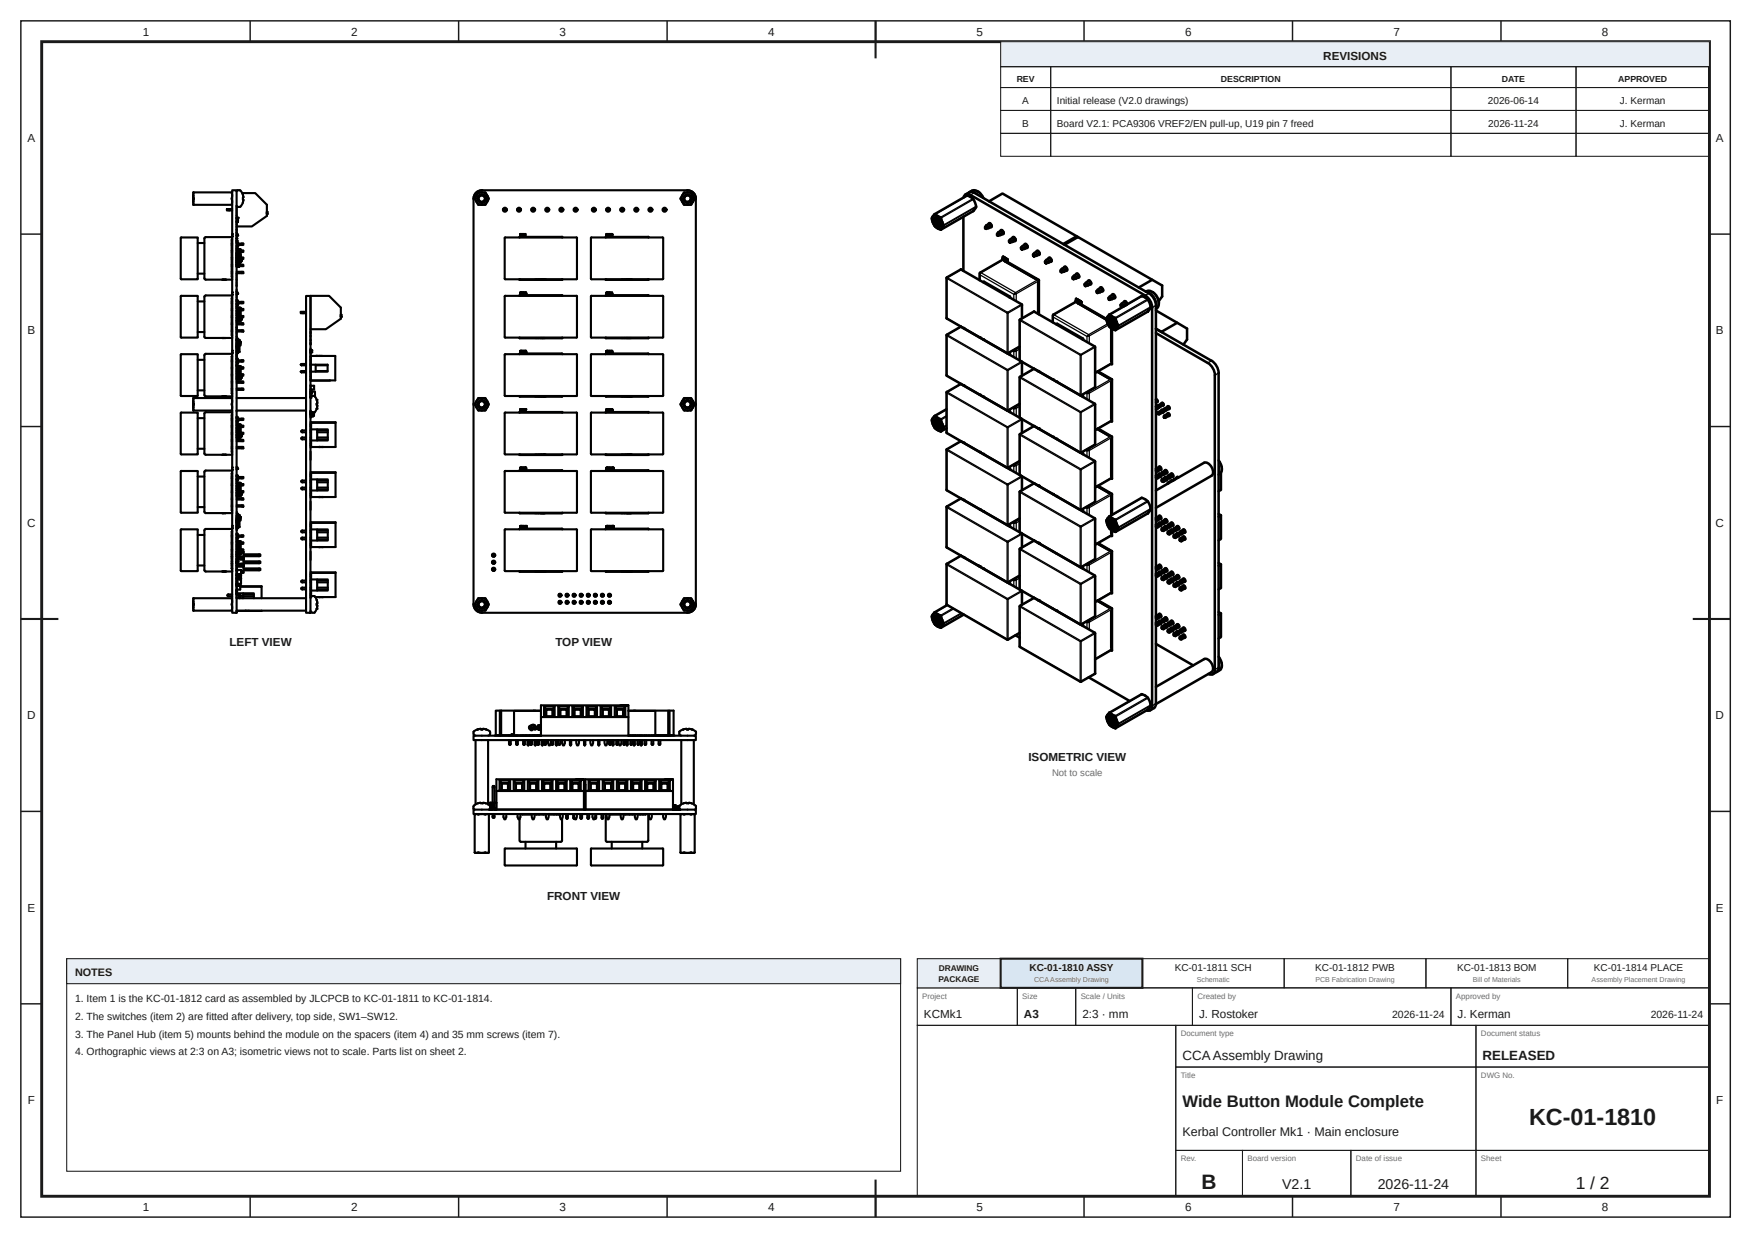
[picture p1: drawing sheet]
<svg xmlns="http://www.w3.org/2000/svg" width="420mm" height="297mm" viewBox="0 0 420 297" stroke-linecap="round" stroke-linejoin="round" font-family="sans-serif">
<defs><g id="words">
<text font-size="5.6" fill="#1a1a1a" x="366.7" y="270">KC-01-1810</text>
<text font-size="5" fill="#1a1a1a" x="288.2" y="285.2">B</text>
<text font-size="4.2" fill="#1a1a1a" x="377.9" y="285.2">1 / 2</text>
<text font-size="4" fill="#1a1a1a" x="283.6" y="265.5">Wide Button Module Complete</text>
<g font-size="3.4" fill="#1a1a1a">
<text x="307.5" y="285.2">V2.1</text>
<text x="330.4" y="285.2">2026-11-24</text>
</g>
<g font-size="3.2" fill="#1a1a1a">
<text x="283.6" y="254.2">CCAAssembly Drawing</text>
<text x="355.6" y="254.2">RELEASED</text>
</g>
<text font-size="3" fill="#1a1a1a" x="283.6" y="272.5">Kerbal Controller Mk1 · Main enclosure</text>
<g font-size="2.8" fill="#1a1a1a">
<text x="34.2" y="8.6">1</text>
<text x="84.2" y="8.6">2</text>
<text x="134.2" y="8.6">3</text>
<text x="184.2" y="8.6">4</text>
<text x="234.2" y="8.6">5</text>
<text x="284.2" y="8.6">6</text>
<text x="334.2" y="8.6">7</text>
<text x="384.2" y="8.6">8</text>
<text x="317.4" y="14.3">REVISIONS</text>
<text x="6.6" y="34.1">A</text>
<text x="411.6" y="34.1">A</text>
<text x="6.6" y="80.2">B</text>
<text x="411.6" y="80.2">B</text>
<text x="6.5" y="126.4">C</text>
<text x="411.5" y="126.4">C</text>
<text x="55" y="155">LEFT VIEW</text>
<text x="133.2" y="155">TOP VIEW</text>
<text x="6.5" y="172.6">D</text>
<text x="411.5" y="172.6">D</text>
<text x="246.7" y="182.6">ISOMETRIC VIEW</text>
<text x="131.2" y="216">FRONT VIEW</text>
<text x="6.6" y="218.7">E</text>
<text x="411.6" y="218.7">E</text>
<text x="221.6" y="244.2">KCMk1</text>
<text x="245.6" y="244.2">A3</text>
<text x="259.6" y="244.2">2:3 · mm</text>
<text x="287.6" y="244.2">J. Rostoker</text>
<text x="349.6" y="244.2">J. Kerman</text>
<text x="6.6" y="264.9">F</text>
<text x="411.6" y="264.9">F</text>
<text x="34.2" y="290.6">1</text>
<text x="84.2" y="290.6">2</text>
<text x="134.2" y="290.6">3</text>
<text x="184.2" y="290.6">4</text>
<text x="234.2" y="290.6">5</text>
<text x="284.2" y="290.6">6</text>
<text x="334.2" y="290.6">7</text>
<text x="384.2" y="290.6">8</text>
</g>
<text font-size="2.6" fill="#1a1a1a" x="18" y="234.2">NOTES</text>
<g font-size="2.5" fill="#1a1a1a">
<text x="18" y="240.5">1. Item 1 is the KC-01-1812 card as assembled by JLCPCB to KC-01-1811 to KC-01-1814.</text>
<text x="18" y="244.7">2. The switches (item 2) are fitted after delivery, top side, SW1–SW12.</text>
<text x="333.9" y="244.2">2026-11-24</text>
<text x="395.9" y="244.2">2026-11-24</text>
<text x="18" y="248.9">3. The Panel Hub (item 5) mounts behind the module on the spacers (item 4) and 35 mm screws (item 7).</text>
<text x="18" y="253.2">4. Orthographic views at 2:3 on A3; isometric views not to scale. Parts list on sheet 2.</text>
</g>
<g font-size="2.4" fill="#1a1a1a">
<text x="245.2" y="24.9">A</text>
<text x="253.5" y="24.9">Initial release (V2.0 drawings)</text>
<text x="356.9" y="24.9">2026-06-14</text>
<text x="388.5" y="24.9">J. Kerman</text>
<text x="245.2" y="30.4">B</text>
<text x="253.5" y="30.4">Board V2.1: PCA9306 VREF2/EN pull-up, U19 pin 7 freed</text>
<text x="357" y="30.4">2026-11-24</text>
<text x="388.5" y="30.4">J. Kerman</text>
<text x="246.9" y="233">KC-01-1810 ASSY</text>
<text x="281.8" y="233">KC-01-1811 SCH</text>
<text x="315.5" y="233">KC-01-1812 PWB</text>
<text x="349.5" y="233">KC-01-1813 BOM</text>
<text x="382.3" y="233">KC-01-1814 PLACE</text>
</g>
<text font-size="2.3" fill="#6b6b6b" x="252.3" y="186.2">Not to scale</text>
<g font-size="2.1" fill="#1a1a1a">
<text x="243.8" y="19.6">REV</text>
<text x="292.8" y="19.6">DESCRIPTION</text>
<text x="360.2" y="19.6">DATE</text>
<text x="388.1" y="19.6">APPROVED</text>
</g>
<g font-size="2" fill="#1a1a1a">
<text x="225.2" y="233">DRAWING</text>
<text x="225.1" y="235.6">PACKAGE</text>
</g>
<g font-size="1.9" fill="#6b6b6b">
<text x="221.2" y="239.6">Project</text>
<text x="245.2" y="239.6">Size</text>
<text x="259.2" y="239.6">Scale / Units</text>
<text x="287.2" y="239.6">Created by</text>
<text x="349.2" y="239.6">Approved by</text>
<text x="283.2" y="248.6">Document type</text>
<text x="355.2" y="248.6">Document status</text>
<text x="283.2" y="258.6">Title</text>
<text x="355.2" y="258.6">DWG No.</text>
<text x="283.2" y="278.6">Rev.</text>
<text x="299.2" y="278.6">Board version</text>
<text x="325.2" y="278.6">Date of issue</text>
<text x="355.2" y="278.6">Sheet</text>
</g>
<g font-size="1.7" fill="#6b6b6b">
<text x="248" y="235.7">CCAAssembly Drawing</text>
<text x="287" y="235.7">Schematic</text>
<text x="315.5" y="235.7">PCB Fabrication Drawing</text>
<text x="353.2" y="235.7">Bill of Materials</text>
<text x="381.7" y="235.7">Assembly Placement Drawing</text>
</g>
</g></defs>
<g fill="none" stroke="#1a1a1a" stroke-width=".35">
<path d="M5 5h410v287h-410zM60 5v5M110 5v5M160 5v5M210 5v5M260 5v5M310 5v5M360 5v5M5 56.2h5M410 56.2h5M5 102.3h5M410 102.3h5"/>
<path d="M5 148.5h5M410 148.5h5M5 194.7h5M410 194.7h5M5 240.8h5M410 240.8h5M60 287v5M110 287v5M160 287v5M210 287v5M260 287v5M310 287v5"/>
<path d="M360 287v5"/>
</g>
<path d="M10 10h400v277h-400z" fill="none" stroke="#1a1a1a" stroke-width=".7" stroke-linecap="butt"/>
<path d="M210 5v9M5 148.5h9M406 148.5h9M210 283v9" fill="none" stroke="#1a1a1a" stroke-width=".5"/>
<path d="M240 10h170v6h-170z" fill="#e8eef5"/>
<g fill="none" stroke="#1a1a1a" stroke-width=".25">
<path d="M240 10h170v6h-170zM240 16h12v5h-12zM252 16h96v5h-96zM348 16h30v5h-30zM378 16h32v5h-32zM240 21h12v5.5h-12zM240 26.5h12v5.5h-12zM240 32h12v5.5h-12zM252 21h96v5.5h-96zM252 26.5h96v5.5h-96zM252 32h96v5.5h-96zM348 21h30v5.5h-30z"/>
<path d="M348 26.5h30v5.5h-30zM348 32h30v5.5h-30zM378 21h32v5.5h-32zM378 26.5h32v5.5h-32zM378 32h32v5.5h-32zM220 237h24v9h-24zM244 237h14v9h-14zM258 237h28v9h-28zM286 237h62v9h-62zM348 237h62v9h-62zM220 246h62v41h-62zM282 246h72v10h-72z"/>
<path d="M282 256h72v20h-72zM354 246h56v10h-56zM354 256h56v20h-56zM282 276h16v11h-16zM298 276h26v11h-26zM324 276h30v11h-30zM354 276h56v11h-56z"/>
</g>
<path d="M220 230h20v7h-20z" fill="#e8eef5"/>
<path d="M220 230h20v7h-20z" fill="none" stroke="#1a1a1a" stroke-width=".25"/>
<path d="M240 230h34v7h-34z" fill="#d9e6f2"/>
<path d="M240 230h34v7h-34z" fill="none" stroke="#1a1a1a" stroke-width=".5"/>
<path d="M16 230h200v51h-200zM274 230h34v7h-34zM308 230h34v7h-34zM342 230h34v7h-34zM376 230h34v7h-34z" fill="none" stroke="#1a1a1a" stroke-width=".25"/>
<g fill="none" stroke="#000" stroke-width=".51">
<path d="M43.4 57h4v10h-3.9l-.2-.1zM46.4 46.9v1.5zM46.5 46.2l-.1 .7M46.5 49.1l-.1-.7v.7h9.3M47.4 58.3h1.6M54.4 50.2h.6v.3h-.6zM55 50.2h.7M55 50.5h.7M55.6 58.4h.1M55.6 58.8h.1M55.6 46.2v2.9M55.7 56.1v.6"/>
<path d="M55.7 56.8v10.4M55.7 56.9h-6.4l-.3 .2 .1 9.8 .2 .2h6.4M55.7 45.6h1v101.4h-1zM55.7 46.2h-9.3v.7M55.7 57.5h-.1v8.9h.1M56.7 49.3l.4 .3M56.7 54.6v3.8h1.7v.4h-.4v-.4M56.7 56.1h.3v.4h-.3M56.7 59h.3v.4h-.3M56.7 58.2h.4v.2M56.7 52.2h.4v.2M56.7 52.2h.4v1.1h-.4z"/>
<path d="M56.7 58.8h1.3M56.7 49.4v3.1M56.7 53v1.4M56.7 58.8v1.9h.4M56.7 59.8h.4v.3M56.8 56.5h.1M56.8 59h.1M57 56.1v.4M57 59v.4M57 45.6l.7 .1 .6 1M57.1 45.6l-.4 .3M57.1 52.4v.7z"/>
<path d="M57.1 53.2l-.4 .1M57.2 59.8l.1 .2M57.2 59.8v.2M57.2 59.8h-.2M57.3 59.8h.3l-.1 .1M57.6 59.8h.1M57.7 59.8v.3M58.1 46.3h3.1l2.8 2.8v2.7l-3.6 2.5h-3.7M58.2 46.7l.2 .6-.1 .1 .1 .6-.1 .6M58.3 46.7h.1M58.3 48.6l-.6 .9-.7 .1M115.8 45.7a2 2 0 0 0-2.2 2.1"/>
<path d="M116.2 48.1l.1-.5-.1-.4-.6-.3-.5 .1-.3 .4v.5l.4 .4 .5 .1M116.2 48.1l.1-.8-.5-.4-.7 .1-.4 .6a.92 .92 0 0 0 .7 1l.6-.1 .4-.4 .1-.6-.1-.4 .1 .4-.1 .5-.7 .4M116.2 48.1l-.5 .3M116.9 46.9l-.5-.7h-1.7l-.6 1a.76 .76 0 0 0 .1 1.2l.5 .7h1.7l.5-.7M116.9 46.9v.1a.85 .85 0 0 1 0 1.4M116.9 46.9a1.49 1.49 0 0 1 0 1.5M116.9 46.9a1.49 1.49 0 0 0-2.3-.4 1.49 1.49 0 0 0 0 2.3 1.49 1.49 0 0 0 2.3-.4M120.7 50.2h.7v.3h-.7zM121 50.2v.3M121.1 57h17.3v9.9h-17.3zM121.2 50.2v.3M124.1 50.2h.7v.3h-.7z"/>
<path d="M124.3 50.2v.3M124.6 50.2v.3M124.6 56.8h10.2M124.7 56.8l-.1 .2M124.7 56.3v.1M124.7 56.3h.1M124.8 56.3v.1M124.8 56.2h-.1M124.8 56.4h.1M124.8 56.6h.1M124.8 56.2h.1M124.8 56.6l.2 .1"/>
<path d="M124.8 56.9h9.8M124.8 56.5l.1 .1M124.8 56.9l-.1 .1M124.8 56.5v.1M124.9 56.4l.1 .1M125 56.1l-.2 .1M125 56.1h.1M125 56.1v.1M125 56.7h.1M125 56.4h.1M125 56.5h.1M125 56.5l-.1 .1"/>
<path d="M125 56.1l.1 .2h-.3l.2 .1M125.1 56.4h.1M125.1 56.6l-.1 .1M125.1 56.4v.1M125.1 56.5h.1M125.1 56.5v.1M125.2 56.2l.2 .2 .1-.3 .1 .3 .1-.3-.1 .6-.1-.3-.1 .3-.2-.5M125.9 56.2v.1M125.9 56.2l.1-.1v.5M125.9 56.3v.3M126 56.6h.1M126 56.3h-.1"/>
<path d="M127.7 50.2h-.2v.3h.2M128 50.2v.3h.2v-.3h-.5v.3h.3M131.1 50.2h-.2v.3h.2M131.4 50.2v.3h.2v-.3h-.5v.3h.3M134.5 50.2h-.2v.3h.2M134.6 56.9l.2 .1M134.8 50.2v.3h.2v-.3h-.5v.3h.3M134.8 56.8l.1 .2M137.9 50.2h-.2v.3h.2M138.2 50.2v.3h.2v-.3h-.5v.3h.3M141.8 57h17.2v9.9h-17.2zM142.1 50.2h.7v.3h-.7z"/>
<path d="M142.3 50.2v.3M142.6 50.2v.3M145.3 56.8h10.2M145.3 56.8l-.1 .2M145.4 56.3h.1M145.4 56.3v.1M145.4 56.4h.1M145.5 56.4h.1M145.5 56.6h.1M145.5 56.2l-.1 .1M145.5 56.2h.1M145.5 56.6l.2 .1"/>
<path d="M145.5 50.2h.6v.3h-.6zM145.5 56.9h9.8M145.5 56.5v.1M145.5 56.9l-.2 .1M145.5 56.4l.2 .1M145.7 56.1l-.2 .1M145.7 56.1h.1M145.7 56.1v.1M145.7 56.7h.1M145.7 56.5h.1M145.7 56.4h.1M145.7 50.2v.3"/>
<path d="M145.7 56.5l-.2 .1M145.7 56.1l.1 .1M145.7 56.4l.1 .1M145.7 56.2h.1M145.8 56.6l-.1 .1M145.8 56.5v.1M145.8 56.2l-.3 .1 .2 .1M145.8 56.5h.1M145.8 56.6h.1M145.9 56.2l.1 .2 .2-.3 .1 .3 .1-.3-.1 .6-.2-.3-.1 .3-.1-.5M146 50.2v.3M146.5 56.3h.3l-.2 .4"/>
<path d="M146.5 56.3h.1M146.5 56.2v.1M146.6 56.2h.1M146.6 56.1v.1M146.7 56.1l.1 .1M146.7 56.1h-.1M146.8 56.5l-.1 .1 .2 .1h-.3M146.8 56.2h.1M146.8 56.2l.1 .1M146.9 56.2h.1M146.9 56.2v.1M146.9 56.3l-.1 .1"/>
<path d="M146.9 56.3h.1M149.1 50.2h-.2v.3h.2M149.3 50.2v.3h.2v-.3h-.4v.3h.2M152.5 50.2h-.2v.3h.2M152.7 50.2v.3h.2v-.3h-.4v.3h.2M155.3 56.9l.2 .1M155.5 56.8l.1 .1M155.6 56.9v.1M155.8 50.2h-.1v.3h.1M156.1 50.2v.3h.2v-.3h-.5v.3h.3M159.2 50.2h-.2v.3h.2M159.5 50.2v.3h.2v-.3h-.5v.3h.3"/>
<path d="M164.3 47.1l.7-.3 .5 .4 .2 .5-.2 .4 .1-.6-.3-.5-.6-.1-.5 .4 .1 .8 .7 .3 .7-.4 .1-.3-.1-.6 .2 .6-.3 .6-.5 .3-.8-.2-.3-.6zM164.7 45.7a2 2 0 0 1 2.2 2.1M165.5 48.1l-.4 .3M166.2 46.9a1.49 1.49 0 0 1 0 1.5M166.2 46.9a1.49 1.49 0 0 0-2.2-.4 1.49 1.49 0 0 0 0 2.3 1.49 1.49 0 0 0 2.2-.4M166.2 46.9l-.5-.7h-1.6l-.5 .8a.85 .85 0 0 0 0 1.4l.5 .7h1.6l.5-.7M166.2 46.9l.2 .4a.66 .66 0 0 1-.1 1l-.1 .1M166.9 47.7v97.3M166.9 47.6a2 2 0 0 0-2-2h-49.3a2 2 0 0 0-2 2v97.4a2 2 0 0 0 2 2h49.3a2.04 2.04 0 0 0 2-2M43.5 71l-.2 .1v9.8l.2 .1h3.9v-10h-3.9M47.4 72.3h1.6M47.4 79.7h1.6"/>
<path d="M47.4 65.7h1.6M55.6 79.5h.1M55.6 79.2h.1M55.6 72.4h.1M55.6 72.8h.1M55.6 75.8h.1M55.6 76.1h.1M55.6 74.1h.1M55.6 74.5h.1M55.6 77.8h.1M55.6 77.5h.1M55.6 65.5h.1"/>
<path d="M55.6 65.2h.1M55.6 61.8h.1M55.6 62.2h.1M55.6 60.1h.1M55.6 60.5h.1M55.6 63.9h.1M55.6 63.5h.1M55.7 70.1v.6M55.7 70.8v10.4M55.7 70.9h-6.4l-.3 .2 .1 9.9 6.6 .1M55.7 71.6h-.1v8.8h.1M56.7 71.8v.6h1.7v.4h-.4v-.4"/>
<path d="M56.7 75.8h1.7v.3h-.4v-.3M56.7 74.1h1.7v.4h-.4v-.4M56.7 77.8h1.7v-.3h-.4v.3M56.7 70.2h.3v.3h-.3M56.7 73h.3v.4h-.3M56.7 72.2h.4v.2M56.7 78v1.2h1.3M56.7 65.2h1.3M56.7 61.8h.1M56.7 60.5h1.3M56.7 66.5v.8M56.7 67.6v1.1"/>
<path d="M56.7 69.5v1.6M56.7 71.3v.2M56.7 62.8h.1M56.8 60.9v.3M56.8 61.3v.3M56.8 61.7v.3M56.8 62.2v.3M56.8 62.6v.3M56.8 63v.3M56.8 63.5v.3M56.8 76.8l.4 .3M56.8 60.5v.2"/>
<path d="M56.8 73.9v.1M56.8 74.5v.4M56.8 75.2v.5M56.8 76.1v.5M56.8 70.5h.1M56.8 73h.1M56.8 63.9l.3 .1M56.9 75.7l.4 .1M56.9 74l.4 .1M56.9 73.8l-.1 .1M56.9 76.6l-.2 .9h1.3M56.9 74.9l-.2 .3 .2 .6"/>
<path d="M57 70.2v.3M57 73v.4M57.1 60.6h.1M57.1 60l.2 .1M57.1 60.7h.1M57.1 60.9v.3M57.1 61.3v.3M57.1 61.7v.3M57.1 62.2v.3M57.1 62.6v.3M57.1 63v.3M57.1 63.5v.3"/>
<path d="M57.1 63.9v.1M57.1 64h.1M57.1 60.7h-.3M57.1 62.2h-.4v.3h.4M57.1 63.5h-.4v.3h.4M57.1 60.9h-.4v.3h.4M57.1 61.3h-.4v.3h.4M57.1 61.7h-.4v.3h.4M57.1 62.6h-.4v.3h.4M57.1 63h-.4v.3h.4M57.1 63.9h-.4v.2M57.2 64h.1"/>
<path d="M57.2 60.7v3.3M57.2 60.7h.2M57.2 60.6h.1M57.2 73.8l.1 .2M57.2 76.8v.3l.1-.3M57.2 60.5v.2M57.2 73.8v.2M57.2 74.5v.4M57.2 75.2v.5M57.2 76.1v.5M57.2 73.8h-.3M57.3 73.8l.2 .1"/>
<path d="M57.3 76.6v.2h-.4M57.3 74.9v.3h-.4M57.3 60.5v.2M57.3 74.5v.4M57.3 75.2v.5M57.3 76.1v.5M57.4 60.7v.1M57.4 61.8h1v.4h-.4v-.4M57.4 63.9h1v-.4h-.4v.4M57.4 63.9l-.2 .1M57.4 62.2h.6M57.4 63.5h.6"/>
<path d="M57.4 60.8v3.1M57.5 62.9l-.1 .1M57.5 76.9l-.2 .2M57.6 73.8h.1M57.7 73.8l.1 .1M57.7 62.2l.1 .7-.2 .1M57.7 76.1l.1 .8-.2 .1M57.7 60.5v1.3M57.7 73.9v.2M57.7 74.5v1.3M58 79.2h.4v.3h-.4zM58 65.2h.4v.3h-.4z"/>
<path d="M58 60.1v.4h.4v-.4h-1.7M58 72.8h-1.3l.2 1.3M58 79.5h-1.3v.4M58 76.1h-1.3v.5h.6M58 74.5h-1.3v.4h.6M58 65.5h-1.3v.7M72.1 74.8h.6v.4h-.6zM72.7 74.8h.7M72.7 75.2h.7M73.4 71h1.1v76h-1.1zM74.5 79h3.6l3.6-2.5v-2.7l-2.8-2.8h-4.4v8.1M74.5 79.4v3.3"/>
<path d="M121.2 71h17.1M121.2 71l-.2 .1v9.8l.2 .1h17.2l-.1-10M124.6 67.1h10.3M124.6 71l.1-.2h10.1l.1 .2M124.6 67v.1M124.7 70.3v.1M124.8 70.4h.1M124.8 70.6h.1M124.8 70.2v.2M124.8 70.2h.1M124.8 70.6l.2 .1M124.9 70.4l.1 .1"/>
<path d="M125 70.2l-.2 .1 .2 .1M125 70.1l-.2 .1M125 70.1h.1M125 70.2h.1M125 70.7h.1M125 70.4h.1M125 70.5h.1M125 70.5h-.2v.1M125.1 70.4h.1M125.1 70.2v.1l-.1-.1M125.1 70.6h-.1M125.1 70.4v.2"/>
<path d="M125.1 70.6h.1M125.1 70.5v.1M125.2 70.2l.2 .5 .1-.3 .1 .2 .1-.4-.1 .2-.1-.3-.1 .3-.2-.2M125.9 70.6h.1M125.9 70.7h.1M126 70.6h.1M126 70.6l-.1-.1v.1M126 70.7h.1M126 70.3l-.1-.2h.3l-.1 .2M126 70.3v.3M126.1 70.7h-.1M126.2 70.6h-.1"/>
<path d="M126.2 70.3h.1M126.2 70.3v.1M126.2 70.4h.1M126.2 70.6h.1M126.2 70.4v.1M126.2 70.5h.1M126.2 70.5v.1M134.8 67h-10.1M134.8 71h-10.1M134.9 67v.1M141.9 71h17M141.9 71l-.2 .1v9.8l.2 .1h17.1l.1-9.9-.2-.1"/>
<path d="M145.2 67.1h10.4M145.2 67v.1M145.3 67l.2 .1M145.4 70.3h.1M145.4 70.3v.1M145.4 70.4h.1M145.5 70.4h.1M145.5 70.6h.1M145.5 70.2l-.1 .1M145.5 70.2h.1M145.5 70.6l.2 .1M145.5 70.9l10 .1"/>
<path d="M145.5 70.5v.1M145.5 70.9l-.2 .1M145.5 70.4l.2 .1M145.6 70.2l-.1 .1 .2 .1M145.7 70.1l-.2 .1M145.7 70.1h.1M145.7 70.2l.1 .1-.2-.1M145.7 70.7h.1M145.7 70.5h.1M145.7 70.4h.1M145.7 70.5h-.2M145.7 70.4l.1 .1"/>
<path d="M145.8 70.5l-.1 .1M145.8 70.5v.1M145.9 70.2l.1 .5 .1-.3 .2 .3 .1-.5-.1 .2-.1-.3-.2 .3-.1-.2M146.6 70.5l.2 .2 .1-.2M146.7 70.4h.1M146.9 70.4l-.1-.3-.2 .4M146.9 70.4v.1M155.5 67l-10 .1M155.6 67v.1M155.6 70.9v.1M155.6 70.9l-10.3-.1-.1 .2M43.3 85.1l.2-.1h3.9v10h-3.9l-.2-.1v-9.8"/>
<path d="M43.4 99h4v10h-3.9l-.2-.1zM46.4 96.3v1.4zM46.5 95.5l-.1 .8M46.5 98.5l-.1-.8v.8h9.3M47.4 86.3h1.6M47.4 93.7h1.6M53.3 81.1h.4M53.7 81.1h.3M54 81.1h.1M54.1 81.1h-.1M55.6 93.5h.1M55.6 93.2h.1"/>
<path d="M55.6 86.4h.1M55.6 86.8h.1M55.6 89.8h.1M55.6 90.2h.1M55.6 88.1h.1M55.6 88.5h.1M55.6 91.9h.1M55.6 91.5h.1M55.6 95.5v3M55.7 84.1v.6M55.7 84.8v10.4M55.7 98.5v.2"/>
<path d="M55.7 98.8v10.4M55.7 98.9h-6.4l-.3 .2 .1 9.9 .2 .1h6.4M55.7 84.9h-6.4l-.3 .2 .1 9.8 .2 .2h6.4M55.7 95.5h-9.3v.8M55.7 85.5h-.1v8.9h.1M55.7 99.6h-.1v8.8h.1M56.7 100v.4h1.7v.4h-.4v-.4M56.7 81.2v5.2h1.7v.4h-.4v-.4M56.7 89.8h1.7v.4h-.4v-.4M56.7 88.1h1.7v.4h-.4v-.4M56.7 91.9h1.7v-.4h-.4v.4M56.7 84.5h.3"/>
<path d="M56.7 87h.3v.4h-.3M56.7 86.2h.4v.2M56.7 80l.2 1.2M56.7 95.5h16.7M56.7 93.5h1.3M56.7 93.2h1.3M56.7 91.5h1.3M56.7 84.1h.1M56.7 82.7h.4v.6h-.4M56.7 82.3h.1M56.7 83.7h.1M56.7 81.2l.3 .2"/>
<path d="M56.8 83.3v1.1h.6M56.8 90.8v.2l.4 .1M56.8 88.5v.4M56.8 89.1v.6M56.8 90.2v.4M56.8 84.5h.1M56.8 87h.1M56.9 81.2l.3 .3M56.9 89.7l.4 .1M56.9 88l.4 .1M56.9 90.6l-.2 .6M56.9 88.9l-.2 .2 .2 .7"/>
<path d="M57 84.6l-.3 .2M57 87v.4M57 81.4l.1 .1M57 81.5l-.2 .1v1.1M57 81.6v1.1M57 83.3v1.1M57 81.5h.2M57 84.4h.1M57 81.5v.1M57.1 84.5l-.1 .1M57.1 83.2h.1M57.1 82.8h.1"/>
<path d="M57.1 82.8h-.3M57.1 83.2h-.3M57.2 84.5l-.5 .6M57.2 81.5l.2 .1v2.8M57.2 81.6v2.8M57.2 81.5v.1M57.2 84.4h.1M57.2 87.8l.1 .2M57.2 90.8v.3l.1-.3M57.2 87.8l-.4 .1v.1M57.2 87.8v.2M57.2 88.5v.4"/>
<path d="M57.2 89.1v.6M57.2 90.2v.4M57.3 87.8l.2 .1M57.3 90.6v.2h-.4M57.3 88.9v.2h-.4M57.3 88.5v.4M57.3 89.1v.6M57.3 90.2v.4M57.4 84.4h.1M57.5 90.9l-.2 .2M57.6 87.8l.1 .1v.2M57.7 90.2l.1 .8h-.2"/>
<path d="M57.7 88.5v1.3M58 93.2h.4v.3h-.4zM58 86.8h-1.3l.2 1.3M58 90.2h-1.3v.4h.6M58 88.5h-1.3v.4h.6M72.3 87.3l-.2 .2 .2 .1M72.3 89l-.2 .1 .2 .2M72.3 89.3h1.1M72.3 87.6h1.1M73.4 89h-1.1v.3M73.4 87.3h-1.1v.3M73.4 98.5h-16.7v.2"/>
<path d="M74.5 93.8l.2 .2M74.5 94.4v.1l.2-.1M74.5 95.3h.1M74.5 94.9h.1l-.1 .2M74.5 99.4h.1M74.5 86.3h.1M74.5 84.4h.1M74.5 84.1h.1M74.5 83.9h.2M74.5 94.2h.1M74.5 99h.1M74.5 99.3h.1"/>
<path d="M74.5 95.2h.1M74.5 89.3h.1M74.5 89h.1M74.5 87.6h.1M74.5 87.3h.1M74.5 90.3h.1M74.5 91h.1M74.5 85.7h.1M74.5 84.6l.2-.1zM74.5 93.9h.2v.6h-.2zM74.5 84h.2v.6h-.2zM74.5 83.6v1.4"/>
<path d="M74.5 85.3v6M74.5 92.3v3.1M74.5 98.5l.2 .4 .7 .1M74.5 93.4h.8M74.5 99h.3M74.5 98.7v1.1M74.6 94.3h.1M74.5 94.1h.1M74.5 99.1h.1M74.5 99.2h.1M74.5 87.5h4.1v1.7h-4.1M74.5 91.3h5.9v-5.9h-5.9v5.9h4.7"/>
<path d="M74.5 99.8v.1M74.5 94.3h.1M74.5 94.1l.1 .1M74.6 99.2h.1M74.6 94.2h.1M74.6 99.1v.1M74.6 99.1h.1M74.6 94.1h.1M74.6 99.5v.2l.4 .1h-.5M74.6 98.8h.1M74.6 94v.1M74.6 94.2v.1"/>
<path d="M74.6 94.1h-.1M74.6 98.8l-.1 .1M74.6 94.5l-.1 .1M74.6 99.9h.4M74.6 99.9l-.1 .3M74.7 94.1h-.1M74.7 94l-.2-.1v.1M74.7 94.4v.1h-.2M74.7 84.1l-.2-.1v.1M74.7 94.4v-.4v.4M74.7 94v.4M74.7 84.5v-.4v.4"/>
<path d="M74.7 84.1v.4M74.7 93.9h.8v1.3M74.7 83.9v.2M74.8 99.3h-.3M74.8 99v.5h-.3M74.8 99h.1M75 99v.8l.1-.8M75.1 99.8l-.1 .1M75.3 92.6h-.8M75.3 99v.7l-.2 .2M75.3 92.6h.1M75.3 92.6v.8"/>
<path d="M75.4 93.4h-.1M75.4 95l-.7 .1-.2 .4M75.4 95h.1M75.5 98.9l-.1 .1M75.5 95l.5 .9M75.7 89h2.9M75.7 87.6h2.9M75.7 87.5v1.7M75.9 96.8v.3M76 96l.1 .8M76 95.9v.1M76 97.2l.1 .1"/>
<path d="M76 98h.1M76 97.1h.1M76 98l-.5 .9M76 96.8v.1M76.1 96.8h-.1M76.1 97.3l-.1 .7M113.6 96.8v.4M116.2 97.4l.1-.5-.2-.4-.4-.2-.6 .1-.3 .3v.6l.3 .3 .6 .1M116.2 97.4l.1-.3-.1-.6a.86 .86 0 0 0-1.4 .2 .86 .86 0 0 0 .7 1.2l.5-.1 .4-.3 .1-.7-.1-.4v.9l-.7 .4M116.2 97.4l-.5 .3M116.9 96.3l-.5-.8h-1.6l-.7 1.1a.76 .76 0 0 0 .1 1.1l.6 .8h1.6l.5-.8M116.9 96.3a.85 .85 0 0 1 0 1.4"/>
<path d="M116.9 96.2a1.49 1.49 0 0 1 0 1.5M116.9 96.2a1.49 1.49 0 0 0-2.3-.4 1.49 1.49 0 0 0 0 2.3 1.49 1.49 0 0 0 2.3-.4M121 85.1l.2-.1h17.1l.1 .1M121 85.1v9.8l.2 .1h17.2v-9.9M121.1 99h17.3v10h-17.3zM124.6 95.1h10.3M124.6 81l.1 .2h10.1l.1-.2M124.6 99l.1-.2h10.1l.1 .2M124.6 84.8h10.2M124.7 84.8l-.1 .2M124.7 95h10.1M124.7 84.3v.1"/>
<path d="M124.7 98.3v.1M124.7 84.3h.1M124.7 98.6h.1M124.8 84.4h.1M124.8 84.2h.1M124.8 98.4h.1M124.8 84.6v.1M124.8 98.7h.1M124.8 98.2v.2M124.8 98.2h.1M124.8 98.6l.2 .1M124.8 84.6l.2 .1"/>
<path d="M124.8 84.9h9.8M124.8 84.5l.1 .1M124.8 84.9l-.1 .1M124.8 84.5v.2M124.9 84.4l.1 .1M124.9 98.4l.1 .1M124.9 84.6h.1M125 98.1l-.2 .1M125 84.2h-.2M125 98.1h.1M125 84.1h.1M125 84.1v.1"/>
<path d="M125 98.2h.1M125 84.7h.1M125 98.7h.1M125 84.4h.1M125 98.4h.1M125 84.5h.1M125 98.5h.1M125 84.5v.1M125 98.5l-.2 .1M125 98.3h-.2l.2 .1M125 84.2h.1M125.1 98.4h.1"/>
<path d="M125.1 84.4h.1M125.1 98.2l-.1 .1M125.1 84.6l-.1 .1M125.1 84.4v.1M125.1 98.4v.1M125.1 84.2l-.3 .1 .2 .1M125.1 84.5h.1M125.1 98.5h.1M125.1 84.5v.2M125.1 98.5l-.1 .2M125.2 84.2l.2 .2 .1-.3 .1 .3 .1-.2-.1 .5-.1-.3-.1 .3-.2-.5M125.3 98.2l.1 .2 .1-.2 .1 .2 .1-.2-.1 .5-.1-.3-.1 .3-.2-.5"/>
<path d="M125.3 98.2h-.1M125.9 84.2v.2M125.9 84.6v.1M125.9 84.7h.1M126 84.5l-.1 .1M126 84.6h.1M126 84.5h.1M126 84.3h.1M126 84.7h.1M126 84.4v.2M126 98.7l-.1-.1 .2-.4h-.3l.4-.1-.2 .6M126.1 84.1l-.2 .1"/>
<path d="M126.1 84.3h-.1M126.1 84.1v.1M126.1 84.3h.1M126.1 84.3l.1 .1M126.1 84.6l-.1 .1M126.2 84.6l-.1 .1M126.2 84.4h.1M126.2 84.6h.1M126.2 84.4v.1M126.2 84.5v.1M126.2 84.5h.1M128.3 81.1h1.1"/>
<path d="M128.6 81.1h.1M129.1 81.1h.1M129.2 81.1h.1M129.6 81.1h.1M129.7 81.1h.3M129.9 81.1h.1M130 81.1h.1M130.1 81.1h.3M130.3 81.1h.1M130.4 81.1h.1M130.6 81.1h.1M130.7 81.1h.1"/>
<path d="M130.7 81.1h-.3M134.6 84.9l.2 .1M134.8 81h-10.1M134.8 99h-10.1M134.8 84.8l.1 .2M141.7 85.1l.2-.1h17l.2 .1M141.7 85.1v9.8l.2 .1h17.1l.1-9.9M141.8 99h17.2v10h-17.2zM145.2 81l.1 .2 10.3-.1M145.3 84.8h10.2M145.3 84.8l-.1 .2M145.3 95l.2 .1"/>
<path d="M145.3 81l.2 .1M145.4 84.3h.1M145.4 98.3h.1M145.4 84.3v.1M145.4 98.3v.1M145.4 84.2h.1M145.4 84.4h.1M145.4 98.4h.1M145.5 98.4h.1M145.5 98.7h.1M145.5 84.6v.1M145.5 84.4h.1"/>
<path d="M145.5 98.2l-.1 .1M145.5 84.2h-.1M145.5 98.2h.1M145.5 84.2h.1M145.5 84.6l.2 .1M145.5 98.6l.2 .1M145.5 98.9l10 .1M145.5 84.9h9.8M145.5 84.5v.1M145.5 84.5v.2M145.5 98.5v.1M145.5 84.9l-.2 .1"/>
<path d="M145.5 98.9l-.2 .1M145.5 84.4l.2 .1M145.5 98.4l.2 .1M145.5 84.6h.1M145.7 84.2h-.2M145.7 98.1l-.2 .1M145.7 98.1h.1M145.7 84.1h.1M145.7 98.2v.1M145.7 84.1v.1M145.7 84.7h.1M145.7 98.7h.1"/>
<path d="M145.7 84.5h.1M145.7 98.5h.1M145.7 84.4h.1M145.7 98.4h.1M145.7 84.5l-.1 .1M145.7 98.3h-.2l.2 .1M145.7 98.5h-.2M145.7 84.2h.1M145.7 84.4l.1 .1M145.7 98.4l.1 .1M145.8 98.7h-.1M145.8 84.6l-.1 .1"/>
<path d="M145.8 84.5v.1M145.8 98.5v.1M145.8 98.6h-.1M145.8 84.2l-.3 .1 .2 .1M145.8 84.5h.1M145.8 98.5h.1M145.8 84.6h.1M145.8 98.6h.1M145.9 84.2l.1 .2 .2-.3 .1 .3 .1-.2-.1 .5-.2-.3-.1 .3-.1-.5M146 98.2v.2l.2-.2 .1 .2 .1-.2-.1 .5-.2-.3-.1 .3-.1-.5M146 98.2h-.1M146.5 98.5h.1"/>
<path d="M146.5 98.5v.1M146.5 84.5h.1M146.5 98.6h.1M146.5 98.3h.1M146.5 98.3v.1M146.5 84.6h.1M146.5 98.2v.1M146.5 84.5l.1 .1M146.5 84.2h.1M146.5 98.4h.1M146.5 84.6l.1 .1M146.5 98.2h.1"/>
<path d="M146.6 84.3l-.1 .2M146.6 98.4h.1M146.6 98.7h.1M146.6 84.2l-.1 .1M146.6 98.4h-.1M146.6 84.6v.1M146.6 84.2h.1M146.6 84.2h.2M146.6 84.7h.1M146.6 84.5h.2l-.2 .1M146.6 84.3h.1M146.6 98.6h.1"/>
<path d="M146.6 98.5l.1 .1M146.7 98.2h-.1M146.7 98.1h-.1M146.7 98.1l.2 .1M146.7 98.3h.1M146.7 84.7h.1M146.7 98.2l-.1 .1M146.7 84.3h-.1M146.7 84.3h.1M146.7 98.2l.1 .1M146.7 98.4h.1M146.7 84.3l.2 .2"/>
<path d="M146.7 98.4v.2M146.7 98.4l-.1 .1M146.8 98.3h.1M146.8 98.3h-.1M146.8 84.7h-.1M146.8 84.3h.1M146.8 84.6v.1M146.8 84.2h.1M146.8 84.2l-.2 .1M146.8 98.6l-.1 .1M146.8 98.4h.1M146.8 98.7h.1"/>
<path d="M146.9 84.6h.1M146.9 98.4v.2M146.9 84.5l-.1 .1M146.9 98.4h.1M146.9 98.2v.1M146.9 84.5h.1M146.9 98.3h.1M146.9 98.6h-.1M146.9 98.6h.1M149 81.1h1M149.3 81.1h.1M149.8 81.1h.1"/>
<path d="M149.9 81.1h.1M150.2 81.1h.1M150.3 81.1h.1M150.4 81.1h.1M150.5 81.1h.1M150.6 81.1h.1M150.7 81.1h.1M150.7 81.1h.4M151 81.1h.1M151.1 81.1h.1M151.2 81.1h-.1M151.2 81.1h.2"/>
<path d="M151.3 81.1h.1M155.3 84.9l.2 .1M155.5 81l-10 .1M155.5 95l-10 .1M155.5 84.8l.1 .1M155.6 81v.1M155.6 84.9v.1M155.6 95v.1M155.6 98.9v.1M155.6 95.1h-10.4M155.6 98.9l-10.3-.1-.1 .2M164.2 96.5l.8-.3 .5 .2 .2 .4-.2 .6 .2-.5-.3-.5-.4-.1-.6 .1-.2 .7 .3 .5 .6 .1 .6-.3 .1-.4-.1-.6 .2 .5-.1 .5-.6 .5-.7-.1-.4-.6z"/>
<path d="M165.5 97.4l-.4 .3M166.2 96.2a1.49 1.49 0 0 1 0 1.5M166.2 96.2a1.49 1.49 0 0 0-2.2-.4 1.49 1.49 0 0 0 0 2.3 1.49 1.49 0 0 0 2.2-.4M166.2 96.3l-.4-.8h-1.7l-.9 1.5 .9 1.5h1.7l.4-.8M166.2 96.3h.1a.85 .85 0 0 1-.1 1.4M166.9 96.8v.4M43.5 113l-.2 .1v9.8l.2 .1h3.9v-10h-3.9M47.4 114.3h1.6M47.4 100.3h1.6M47.4 107.7h1.6M55.6 114.4h.1M55.6 114.8h.1"/>
<path d="M55.6 117.8h.1M55.6 118.2h.1M55.6 116.1h.1M55.6 116.5h.1M55.6 119.9h.1M55.6 119.5h.1M55.6 107.6h.1M55.6 107.2h.1M55.6 100.4h.1M55.6 100.8h.1M55.6 103.8h.1M55.6 104.2h.1"/>
<path d="M55.6 102.1h.1M55.6 102.5h.1M55.6 105.8h.1M55.6 105.5h.1M55.7 112.2v.5M55.7 112.8v10.4M55.7 112.9h-6.4l-.3 .2 .1 9.8 .2 .2h6.4M55.7 113.6h-.1v8.8h.1M56.7 114v.4h1.7v.4h-.4v-.4M56.7 117.8h1.7v.4h-.4v-.4M56.7 116.1h1.7v.4h-.4v-.4M56.7 119.9h1.7v-.4h-.4v.4"/>
<path d="M56.7 103.8h1.7v.4h-.4v-.4M56.7 102.1h1.7v.4h-.4v-.4M56.7 105.8h1.7v-.3h-.4v.3M56.7 101h.3v.4h-.3M56.7 112.2h.3v.3h-.3M56.7 115.1h.3v.3h-.3M56.7 100.2h.4v.2M56.7 114.2h.4v.2M56.7 101.7l.2 .4M56.7 115.7l.2 .4M56.7 114.8h1.3M56.7 119.5h1.3"/>
<path d="M56.7 107.6h1.3M56.7 107.2h1.3M56.7 100.8h1.3M56.7 105.5h1.3M56.7 100.8v.8M56.7 111.9v.8M56.7 114.8v.8M56.8 115.1h.1M56.8 104.8l.4 .3M56.8 118.9l.4 .2M56.8 101.9v.1M56.8 102.5v.4"/>
<path d="M56.8 103.2v.5M56.8 104.2v.4M56.8 116.5v.4M56.8 117.2v.5M56.8 118.2v.4M56.8 101h.1M56.8 112.5h.1M56.9 115.1h.1M56.9 103.7h.4v.1M56.9 102h.4v.1M56.9 117.7l.4 .1M56.9 116l.4 .1"/>
<path d="M56.9 101.8l-.1 .1M56.9 115v.1M56.9 104.6l-.2 .6M56.9 102.9l-.2 .3 .2 .6M56.9 118.6l-.2 .6M56.9 116.9l-.2 .3 .2 .6M57 101v.4M57 112.2v.3M57 115.1v.3M57.2 101.8l.1 .2M57.2 104.8v.3l.1-.3M57.2 115.8l.1 .2"/>
<path d="M57.2 118.9v.2l.1-.2M57.2 115.8h-.3l-.1 .2M57.2 101.8v.2M57.2 102.5v.4M57.2 103.2v.5M57.2 104.2v.4M57.2 115.8v.2M57.2 116.5v.4M57.2 117.2v.5M57.2 118.2v.4M57.2 101.8h-.3M57.3 101.8l.2 .1"/>
<path d="M57.3 104.6v.2h-.4M57.3 102.9v.3h-.4M57.3 115.8l.2 .1M57.3 118.6v.3h-.4M57.3 116.9v.3h-.4M57.3 102.5v.4M57.3 103.2v.5M57.3 104.2v.4M57.3 116.5v.4M57.3 117.2v.5M57.3 118.2v.4M57.5 104.9l-.2 .2"/>
<path d="M57.5 118.9l-.2 .2M57.6 115.8l.1 .1v.2M57.6 101.8h.1M57.7 101.8l.1 .1M57.7 104.2l.1 .7-.2 .1M57.7 118.2l.1 .8-.2 .1M57.7 101.9v.2M57.7 102.5v1.3M57.7 116.5v1.3M58 107.2h.4v.4h-.4zM58 118.2h-1.3v.4h.6M58 116.5h-1.3v.4h.6"/>
<path d="M58 104.2h-1.3v.4h.6M58 102.5h-1.3v.4h.6M72.5 103.3l-.2 .1 .2 .3M72.5 105l-.2 .1 .2 .3M72.5 115.3l-.2 .1 .2 .3M72.5 117l-.2 .1 .2 .3M72.5 103.3h.9M72.5 103.3v.4M72.5 105v.4M72.5 115.3v.4M72.5 117v.4M72.5 103.7h.9"/>
<path d="M72.5 115.3h.9M72.5 115.7h.9M72.5 105h.9M72.5 105.4h.9M72.5 117h.9M72.5 117.4h.9M74.5 103.3h.1M74.5 103.7h.1M74.5 115.3h.1M74.5 115.7h.1M74.5 105h.1M74.5 105.4h.1"/>
<path d="M74.5 117h.1M74.5 117.4h.1M74.5 106.5h.1M74.5 106.9h.1M74.5 101.8h.1M74.5 102.2h.1M74.5 118.5h.1M74.5 118.9h.1M74.5 113.8h.1M74.5 114.2h.1M74.5 101.2v6.2M74.5 108.3v2"/>
<path d="M74.5 113.2v6.2M74.6 101.4h5.9v5.8h-5.9v-5.9h5.9v.1M74.6 103h4v2.7h-4M74.6 113.4h5.9v5.8h-5.9v-5.9h5.9v.1M74.6 115h4v2.7h-4M76.1 103v2.7M76.1 115v2.7M76.1 103.3h2.5M76.1 103.7h2.5M76.1 115.3h2.5M76.1 115.7h2.5M76.1 105h2.5"/>
<path d="M76.1 105.4h2.5M76.1 117h2.5M76.1 117.4h2.5M76.6 107.2h.1M76.6 119.2h.1M121.2 113h17.1M121.2 113l-.2 .1v9.8l.2 .1h17.2l-.1-10M124.6 109v.2h10.2l.1-.2M124.6 112.8h10.2M124.7 112.8l-.1 .2M124.7 109l.1 .1M124.7 112.3h.1"/>
<path d="M124.7 112.3v.1M124.8 112.4h.1M124.8 112.2l-.1 .1M124.8 112.6v.1M124.8 112.2h-.1M124.8 112.2h.1M124.8 112.7h.2M124.8 109.1h9.8M124.8 112.6h.1M124.8 112.5v.2M124.9 112.4l.1 .2M124.9 112.3l.1 .1"/>
<path d="M124.9 112.6h.1M125 112.2h-.2M125 112.2h.1M125 112.7h.1M125 112.4h.1M125.1 112.4v.1M125.1 112.2v.1h-.2M125.1 112.6l-.1 .1M125.1 112.6v.1M125.1 112.5h.1M125.1 112.6h.1M125.1 112.5v.1"/>
<path d="M125.2 112.2l.2 .5 .1-.3 .1 .3 .1-.5-.1 .2-.1-.2-.1 .2-.2-.2M125.8 112.3v.1M125.8 112.3h.1M125.9 112.3h-.1M125.9 112.4v.1M125.9 112.4h.1M125.9 112.2v.1M125.9 112.6l.1 .1M125.9 112.2h.1M125.9 112.5h.1M126 112.5l-.1 .1M126 112.2h-.1"/>
<path d="M126 112.7h.1M126 112.5h.1M126 112.2h.1M126.1 112.2h.1M126.1 112.5h.1M126.1 112.7h.1M126.1 112.3h-.2h.2M126.1 112.7h-.1M126.1 112.5h-.1M126.1 112.3h.1M126.1 112.5l-.1 .1M126.1 112.6v.1"/>
<path d="M126.2 112.6l-.1 .1M126.2 112.2v.1M126.2 112.6h.1M126.2 112.2v.4M134.8 109l-.2 .1M134.8 113h-10.1M134.8 112.8l.1 .2M141.9 113h17M141.9 113l-.2 .1v9.8l.2 .1h17.1l.1-9.9-.2-.1M145.2 109l.1 .2 10.3-.1M145.3 112.8h10.2M145.3 112.8l-.1 .2"/>
<path d="M145.3 109l.2 .1M145.4 112.3h.1M145.4 112.3v.1M145.4 112.2v.1M145.4 112.4h.1M145.5 112.6v.1M145.5 112.4h.1M145.5 112.2h-.1M145.5 112.2h.1M145.5 112.7h.2M145.5 112.9l10 .1M145.5 109.1h9.8"/>
<path d="M145.5 112.6h.1M145.5 112.9l-.2 .1M145.5 112.4l.1 .2M145.5 112.3l.2 .1M145.6 112.6l-.2-.1 .1 .2M145.7 112.2h-.2M145.7 112.2h.1M145.7 112.2l.1 .1h-.3M145.7 112.7h.1M145.7 112.4h.1M145.7 112.4l.1 .1M145.8 112.5l-.1 .2"/>
<path d="M145.8 112.5h.1M145.8 112.6h.1M145.9 112.2l.1 .5 .1-.3 .2 .3 .1-.5-.1 .2-.1-.2-.2 .2-.1-.2M146.6 112.6h.1M146.7 112.2l-.2 .1 .1 .3M146.7 112.2v.4M146.8 112.6h.1M146.8 112.3v.3M146.9 112.3h-.1M146.9 112.2l-.1 .1M146.9 112.6v.1M146.9 112.2h.2"/>
<path d="M146.9 112.2h.1M146.9 112.5l.1 .1M146.9 112.3l.2 .3M147 112.3l.1 .2M147 112.3h-.1M147.1 112.5v.1M147.1 112.7h-.2M147.1 112.2h.1M147.1 112.2l.1 .1M147.2 112.6l-.1 .1M147.2 112.6h-.1M147.2 112.3h.1"/>
<path d="M147.2 112.3v.3M147.2 112.6h.1M155.5 109l-.2 .1M155.5 112.8l.1 .1M155.6 109v.1M155.6 112.9v.1M43.4 127h4v10h-3.9l-.2-.1zM47.4 128.3h1.6M47.4 135.7h1.6M47.4 121.7h1.6M53.3 123.1h.1M53.6 123.1h-.2"/>
<path d="M53.6 123.1h.1M53.7 123.1h.3M54 123.1h.1M54.1 123.1h.1M55.6 135.6h.1M55.6 135.2h.1M55.6 128.5h.1M55.6 128.8h.1M55.6 131.8h.1M55.6 132.2h.1M55.6 130.1h.1M55.6 130.5h.1"/>
<path d="M55.6 133.9h.1M55.6 133.5h.1M55.6 121.5h.1M55.6 121.2h.1M55.6 134.7h.1M55.6 135.1h.1M55.6 136.4h.1M55.6 133h.1M55.6 133.4h.1M55.7 126.2v.5M55.7 126.8v10.4M55.7 126.9h-6.4l-.3 .2 .1 9.9 .2 .1h6.4"/>
<path d="M55.7 127.6h-.1v8.8h.1M56.7 128v.5h1.7v.3h-.4v-.3M56.7 131.8h1.7v.4h-.4v-.4M56.7 130.1h1.7v.4h-.4v-.4M56.7 134.6h.3v.1M56.7 135.1l.1 .1v-.6h.2v.6M56.7 126.5h.3M56.7 129h.3v.4h-.3M56.7 124.7h.4v.6M56.7 128.2h.4v.3M56.7 139.4h.2l-.2 .1M56.7 123.8v3.3l.5-.6"/>
<path d="M56.7 122.9l.2 .3M56.7 133l.5 .1M56.7 129.7l.2 .4M56.7 137v6.5h16.7M56.7 128.8h1.3M56.7 121.5h1.3M56.7 121.2h1.3M56.7 128.8v.8M56.7 125.3h.4M56.7 126.2h.1M56.7 137.5h.2l-.2 .2M56.7 138h.1"/>
<path d="M56.7 136.7h1.1v3.4h-1.1M56.7 136.4h.1M56.7 133.4h.1M56.7 124.3h.1M56.7 125.7h.1M56.7 123.2l.3 .2M56.7 137.7h.9v1.3h-.9M56.8 138h.1M56.8 138.8h.1M56.8 138.8h-.1M56.8 134.1h1.6v.2h-1.6zM56.8 135.8h1.6v.2h-1.6z"/>
<path d="M56.8 125.3v1.1l.2 .1M56.8 134.3v.3M56.8 136v.7M56.8 132.4h.1M56.8 138h.8M56.8 134.9h.1M56.8 134.9v.1M56.8 135h.1M56.8 135v.1M56.8 135.1h.1M56.8 134.8h.1M56.8 129.9v.1"/>
<path d="M56.8 130.5v.4M56.8 131.2v.5M56.8 132.2v.4M56.8 132.9v.6M56.8 126.5h.1M56.8 129h.1M56.9 134.9v.1M56.9 134.9h.1M56.9 135h.1M56.9 134.8l-.1 .1M56.9 134.8h-.1M56.9 139.1h-.2"/>
<path d="M56.9 131.7l.4 .1M56.9 130l.4 .1M56.9 134.8h.1M56.9 129.8l-.1 .1M56.9 138.4h.1M56.9 138.5h.1M57 138.5h.1M56.9 138.6h.1M56.9 138.3h.1M56.9 123.3l.3 .2M56.9 132.6l-.2 .9h1.3M56.9 130.9l-.2 .3 .2 .6"/>
<path d="M56.9 138.5v.1M57 138.4h.1M57 138.6h.1M57 138.4h-.1M57 134.7l-.2-.1-.1 .1M57 135.1v-.4v.4M57 134.7v.4M57 138.2v.1M57 135.1v.1M57 138.4v.1M57 126.7l-.3 .1M57 129v.4"/>
<path d="M57 138.3v.1M57 138.3h-.1M57 123.4l.1 .1M57 138.2h.1M57 123.5l-.2 .1v1.1M57 125.3v1.1M57 123.5h.2M57 126.5h.2M57 126.4v.1M57 138.3h.1M57 123.5v1.2M57.1 138.3h-.1"/>
<path d="M57.1 126.5l-.1 .1M57.1 125.2h.1M57.1 124.8h.1M57.1 124.8h-.3M57.1 125.2h-.3M57.1 125.3h.1M57.2 123.5l.2 .1M57.2 123.5v2.9M57.2 126.4v.1M57.2 129.8l.1 .2M57.2 132.9v.2l.1-.2M57.2 129.8v.2"/>
<path d="M57.2 130.5v.4M57.2 131.2v.5M57.2 132.2v.4M57.2 129.8h-.3M57.3 129.8l.2 .2M57.3 132.6v.3h-.4M57.3 130.9v.3h-.4M57.3 130.5v.4M57.3 131.2v.5M57.3 132.2v.4M57.4 123.6h.1M57.4 126.4l-.2 .1"/>
<path d="M57.4 123.6v2.8M57.4 126.4h.1M57.5 132.9l-.2 .2M57.6 129.8h.1M57.6 138.8h-.8M57.6 138.1h.1M57.6 138.7h.1M57.6 138h.1M57.6 138.8h.1M57.7 129.8l.1 .1M57.7 132.4h.7v.2h-.7M57.7 132.2l.1 .8h-.2"/>
<path d="M57.7 129.9v.2M57.7 130.5v1.3M57.8 136.9h.1M57.8 136.9v.1M57.8 137h.1M58 135.2h.4v.4h-.4zM58 133.9v-.4h.4v.4h-1.7v1.3h1.3M58 121.2h.4v.3h-.4zM58 135.6h-1.3v1.3h.2l-.2 .2M58 132.2h-1.3v.4h.6M58 130.5h-1.3v.4h.6M58.4 134.3v1.3h-1.6v.2h1.6v-.2"/>
<path d="M58.4 134.7h3.7v.4h-3.7M58.4 136v1.3h-.6M58.4 137.3v.1h-.6M58.4 136.4h3.7v.4h-3.7M58.4 132.6v1.3h-1.6v.2h1.6v-.2M58.4 133h3.7v.4h-3.7M62.1 133h.3v.4h-.3M62.1 134.7h.3v.4h-.3M62.1 136.4h.3v.4h-.3M72.5 127.3l-.2 .1 .2 .3M72.5 129l-.2 .1 .2 .3M72.5 139.3l-.2 .1 .2 .3"/>
<path d="M72.5 127.3v.4M72.5 129v.4M72.5 139.3v.4M72.5 127.3h.9M72.5 127.7h.9M72.5 139.3h.9M72.5 139.7h.9M72.5 129h.9M72.5 129.4h.9M74.5 130.5h.1M74.5 127.3h.1M74.5 127.7h.1"/>
<path d="M74.5 139.3h.1M74.5 139.7h.1M74.5 129h.1M74.5 129.4h.1M74.5 130.9h.1M74.5 125.8h.1M74.5 126.2h.1M74.5 137.8h.1M74.5 138.2h.1M74.5 120.3v2M74.5 125.2v6.2M74.5 132.3v2"/>
<path d="M74.5 137.2v6.2M74.6 125.4h5.9v5.8h-5.9v-5.9h5.9v.1M74.6 127h4v2.7h-4M74.6 137.4h5.9v5.8h-4.9M74.6 139h4v2.7h-4M76.1 127v2.7M76.1 139v2.7M76.1 127.3h2.5M76.1 127.7h2.5M76.1 139.3h2.5M76.1 139.7h2.5M76.1 129h2.5"/>
<path d="M76.1 129.4h2.5M76.6 131.2h.1M80.5 137.4v-.1h-5.9v5.9M118.1 134.7h.5v.4h-.5zM118.1 136.4h.5v.4h-.5zM118.1 133h.5v.4h-.5zM118.1 134.7h.1M118.1 136.4h.1M118.1 133h.1M118.2 135.1v-.4h.3v.4h-.4M118.2 136.8v-.4h.3v.4h-.4M118.2 133.4v-.4h.3v.4h-.4"/>
<path d="M118.5 135.1h.1M118.5 136.8h.1M118.5 133.4h.1M118.6 134.7h-.1M118.6 136.4h-.1M118.6 133h-.1M121.1 127h17.3v10h-17.3zM124.6 127v-.2h10.2l.1 .2M124.6 137v.2h10.2l.1-.2M124.6 123.1h10.3M124.7 123h10.1M124.7 137l.1 .1"/>
<path d="M124.7 126.3v.1M124.7 126.6l.1 .1M124.8 126.2v.1M124.8 126.4h.1M124.8 126.7h.1M124.8 126.2h-.1M124.8 126.2h.1M124.8 126.7h.2M124.8 137.1h9.8M124.9 126.4l.1 .1M125 126.1l-.2 .1M125 126.1h.1"/>
<path d="M125 126.2h.1M125 126.7h.1M125 126.4h.1M125 126.5h.1M125 126.5l-.2 .1M125 126.3h-.2l.2 .1M125.1 126.4h.1M125.1 126.2l-.1 .1M125.1 126.4v.1M125.1 126.5h.1M125.1 126.5v.2M125.3 126.2l.1 .2v-.2"/>
<path d="M125.3 126.2h-.1M125.5 126.2h-.1M125.5 126.2l.1 .2v-.2M125.6 126.2v.5l-.1-.3-.1 .3-.2-.5M125.9 126.2v.1M125.9 126.2h.2l-.1 .4M125.9 126.3v.4M126 126.3h-.1M126.2 126.3l.1-.2v.5M126.2 126.3v.4M126.3 126.3h-.1M128.3 123.1h.1"/>
<path d="M128.6 123.1h.1M129.1 123.1h.1M129.2 123.1h.1M129.4 123.1h-1.1M129.6 123.1h.1M129.7 123.1h.1M129.8 123.1h-.1M129.9 123.1h.1M130 123.1h.1M130 123.1h.2M130.3 123.1h.1M130.4 123.1h.1"/>
<path d="M130.5 123.1h-.1M130.5 123.1h.1M130.6 123.1h.1M130.7 123.1h.1M134.8 137l-.2 .1M134.8 127h-10.1M141.8 127h17.2v10h-17.2zM145.2 137l.1 .2 10.3-.1M145.3 137l.2 .1M145.3 123l.2 .1M145.4 126.3h.1M145.4 126.3v.1"/>
<path d="M145.4 126.4h.1M145.5 126.4h.1M145.5 126.7h.1M145.5 126.2l-.1 .1M145.5 126.2h.1M145.5 126.7h.2M145.5 126.9l10 .1M145.5 137.1h9.8M145.5 126.5v.2M145.5 126.9l-.2 .1M145.5 126.4l.2 .1M145.7 126.1l-.2 .1"/>
<path d="M145.7 126.1h.1M145.7 126.2h.1M145.7 126.7h.1M145.7 126.5h.1M145.7 126.4h.1M145.7 126.3h-.2l.2 .1M145.7 126.5h-.2M145.7 126.4l.1 .1M145.8 126.5v.1M145.8 126.2l-.1 .1M145.8 126.5h.1M145.8 126.6h.1"/>
<path d="M146 126.2v.2l.1-.2M146 126.2h-.1M146.1 126.2h.1M146.2 126.2l.1 .2v-.2M146.3 126.2v.5l-.2-.3-.1 .3-.1-.5M146.5 126.2h.2v.5zM146.6 126.3h.1M146.8 126.3h.1M146.8 126.6l.1 .1M146.8 126.3h.2M146.9 126.3h-.1M146.9 126.2h.1"/>
<path d="M146.9 126.2l-.1 .1M146.9 126.3h.2l-.3 .3M147 126.2h-.1M147 126.2h.1M147 126.1h.1M147.1 126.1h.1M147.1 126.2h.1M147.1 126.5l-.1 .1 .2 .1h-.3M147.1 126.5h.1M147.2 126.2v.1M147.2 126.2h.1M147.2 126.3h.1"/>
<path d="M147.2 126.3l-.1 .2M149 123.1h.1M149.3 123.1h.1M149.8 123.1h.1M149.9 123.1h.1M150 123.1h-1M150.2 123.1h.1M150.3 123.1h.1M150.4 123.1h.1M150.5 123.1h-.1M150.5 123.1h.2M150.5 123.1h.1"/>
<path d="M150.7 123.1h.1M150.7 123.1h.2M150.9 123.1h.1M151 123.1h.1M151.1 123.1h.1M151.2 123.1h-.1M151.2 123.1h.1M151.3 123.1h.1M151.4 123.1h.1M155.5 137l-.2 .1M155.5 123l-10 .1M155.6 123v.1"/>
<path d="M155.6 126.9v.1M155.6 137v.1M155.6 126.9l-10.3-.1-.1 .2M155.6 123.1h-10.4M46.4 144.3v1.5zM46.5 143.5l-.1 .8M46.5 146.5l-.1-.7v.7h9.3M54.7 142.6l-.2 .2 .2 .2M54.7 142.6h1M54.7 142.6v.4M54.7 143h1M55.6 143.5v3"/>
<path d="M55.7 143.5h-9.3v.8M56.7 142.7h.7v.7h-.7M56.7 140.5l.1 .1M56.7 142.2l.1 .1M56.7 142.4h.2M56.7 141.7h.2M56.7 141.9h.1M56.7 142.6h.2M56.7 141.6h.2M56.8 140.1h.2zM56.8 140.6h.8M56.8 141.6v.1"/>
<path d="M56.8 140.2h.4M56.8 140.6h-.1M56.8 140.3l-.1 .1M56.9 141.7l-.2 .2M56.9 141.7v.6M56.9 142.3h4v1.2M56.9 141.4v1.3M56.9 146.5h5.8M57 140.1l-.3 .1M57.1 140.2h.1M57.1 140.1v.2h-.4M57.2 140.2v.2"/>
<path d="M57.2 140.4h-.4v.2M57.2 140.1v.1M57.2 140.4v.2M57.4 142.7h.1M57.4 142.9l.7 .1v.5M57.4 142.7v.8M57.4 143.3h.2M57.5 142.8l.1 .7M57.6 140.8h5.1v2.7M57.6 140.6h5.1v.2M57.6 140.1v1.3h-.9M58.3 142.6h2.6"/>
<path d="M58.3 143h2.6M58.3 142.3v1.2M58.9 146.6h.1M72.5 141l-.2 .1 .2 .3M72.5 141v.4M72.5 141h.9M72.5 141.4h.9M73.4 146.5h-16.7v.3M74.5 141h.1M74.5 141.4h.1M74.5 142.5h.1M74.5 142.9h.1"/>
<path d="M74.5 146.5l.2 .4 .7 .1M75.4 143l-.7 .1-.2 .4M75.4 143l.1 .1M75.5 146.9l-.1 .1M75.5 143l.5 .9M75.9 143.9v.1M75.9 144.9v.3M76 144l.1 .7M76 143.9v.1M76 145.2h.1M76 145.1v.1M76 144.8v.1"/>
<path d="M76.1 141h2.5M76.1 141.4h2.5M76.1 145.2l-.1 .9-.5 .8M76.1 144.7l-.1 .2M76.6 143.2h.1M113.6 144.8a2 2 0 0 0 2.2 2.2M114.9 144.4l.8-.2 .6 .5-.1 .7 .1-.6-.4-.4-.5-.1-.5 .3v.8l.6 .4 .5-.1 .3-.3 .2-.5-.1-.5 .1 .7-.2 .5-.6 .3-.8-.2-.2-.6zM116.2 145.4l-.5 .3M116.9 144.3l-.5-.8h-1.7l-.5 .9a.76 .76 0 0 0 0 1.3l.5 .8h1.7l.5-.7M116.9 144.3a.85 .85 0 0 1 0 1.5M116.9 144.2a1.49 1.49 0 0 1 0 1.5M116.9 144.2a1.49 1.49 0 0 0-2.3-.4 1.49 1.49 0 0 0 0 2.3 1.49 1.49 0 0 0 2.3-.4"/>
<path d="M134.1 144.3h.4v.4h-.4zM134.1 142.6h.4v.4h-.4zM134.1 144.3l.1 .2M134.1 142.6l.1 .2M134.2 144.5l.2 .1zM134.2 142.8l.2 .1zM134.2 144.6l-.1 .1M134.2 142.9l-.1 .1M134.4 142.9l.1 .1M134.4 144.6l.1 .1M134.5 144.3l-.1 .2M134.5 142.6l-.1 .2"/>
<path d="M135.8 144.3h.4v.4h-.4zM135.8 142.6h.4v.4h-.4zM135.8 142.6l.1 .2M135.8 144.3l.1 .2M135.9 144.5l.2 .1zM135.9 142.8l.2 .1zM135.9 144.6l-.1 .1M135.9 142.9l-.1 .1M136.1 142.9l.1 .1M136.1 144.6l.1 .1M136.2 144.3l-.1 .2M136.2 142.6l-.1 .2"/>
<path d="M137.5 144.3h.4v.4h-.4zM137.5 142.6h.4v.4h-.4zM137.5 144.3l.1 .2M137.5 142.6l.1 .2M137.6 144.5l.2 .1zM137.6 142.8l.2 .1zM137.6 144.6l-.1 .1M137.6 142.9l-.1 .1M137.8 144.6l.1 .1M137.8 142.9l.1 .1M137.9 144.3l-.1 .2M137.9 142.6l-.1 .2"/>
<path d="M139.2 144.3h.4v.4h-.4zM139.2 142.6h.4v.4h-.4zM139.2 144.3l.1 .2M139.2 142.6l.1 .2M139.3 144.5l.2 .1zM139.3 142.8l.2 .1zM139.3 144.6l-.1 .1M139.3 142.9l-.1 .1M139.5 144.6l.1 .1M139.5 142.9l.1 .1M139.6 142.6l-.1 .2M139.6 144.3l-.1 .2"/>
<path d="M140.9 142.6h.4v.4h-.4zM140.9 144.3h.4v.4h-.4zM140.9 142.6l.1 .2M140.9 144.3l.1 .2M141 142.8l.2 .1zM141 144.5l.2 .1zM141 142.9l-.1 .1M141 144.6l-.1 .1M141.2 142.9l.1 .1M141.2 144.6l.1 .1M141.3 144.3l-.1 .2M141.3 142.6l-.1 .2"/>
<path d="M142.5 144.3h.5v.4h-.5zM142.5 142.6h.5v.4h-.5zM142.5 144.3l.2 .2M142.5 142.6l.2 .2M142.7 144.5l.1 .1zM142.7 142.8l.1 .1zM142.7 144.6l-.2 .1M142.7 142.9l-.2 .1M142.8 144.6l.2 .1M142.8 142.9l.2 .1M143 144.3l-.2 .2M143 142.6l-.2 .2"/>
<path d="M144.3 142.6h.4v.4h-.4zM144.3 144.3h.4v.4h-.4zM144.3 142.6l.1 .2M144.3 144.3l.1 .2M144.4 142.8l.1 .1zM144.4 144.5l.1 .1zM144.4 142.9l-.1 .1M144.4 144.6l-.1 .1M144.5 142.9l.2 .1M144.5 144.6l.2 .1M144.7 142.6l-.2 .2M144.7 144.3l-.2 .2"/>
<path d="M146 142.6h.4v.4h-.4zM146 144.3h.4v.4h-.4zM146 142.6l.1 .2M146 144.3l.1 .2M146.1 142.8l.1 .1zM146.1 144.5l.1 .1zM146.1 142.9l-.1 .1M146.1 144.6l-.1 .1M146.2 142.9l.2 .1M146.2 144.6l.2 .1M146.4 142.6l-.2 .2M146.4 144.3l-.2 .2"/>
<path d="M164.3 144.5l.7-.3 .6 .5-.1 .7 .1-.6-.3-.4-.5-.1-.5 .3v.8l.7 .4 .7-.4 .1-.4-.1-.6 .2 .6-.3 .7-.5 .2-.8-.2-.3-.5zM165.5 145.4l-.4 .3M166.2 144.2a1.49 1.49 0 0 1 0 1.5M166.2 144.2a1.49 1.49 0 0 0-2.2-.4 1.49 1.49 0 0 0 0 2.3 1.49 1.49 0 0 0 2.2-.4M166.2 144.3l-.4-.8h-1.7l-.5 .8a.89 .89 0 0 0 .1 1.5l.4 .7h1.6l.5-.7M166.2 144.3l.1 .1a.76 .76 0 0 1 0 1.3l-.1 .1M166.9 144.8a2 2 0 0 1-2.2 2.2M113.6 176.5h53.3v1.1h-53.3zM113.6 176.1l.4 .4M114.1 177.6v15.4M114.5 175a.89 .89 0 0 0-.9 1.1M114.5 175h.1"/>
<path d="M114.5 175l.8-.1 .4 .1M115.7 175h.1M115.8 174.9l-.1 .1M115.8 174.9l.8 .1M116.6 175h.1M116.6 175a.87 .87 0 0 1 .9 1.3l-.4 .2M117.1 177.6v15.4M119.7 176.4v.1M119.9 170.5v5.9M120.1 176.4v.1M120.2 170.5h-1.3v5.9h3.8M120.2 170.5h9.5"/>
<path d="M120.2 170.5v5.9M122.1 178.5h.4l-.1 .2zM122.1 176.4v.1M122.1 177.6v.9M122.5 176.4v.1M122.5 177.6v.9M122.7 176.5v-.3h.3v.3M123 176.4h.3M123.5 176.4l.1 .1M123.8 177.6v.9h.4l-.1 .2-.3-.2M123.9 176.4v.1M124.1 176.4v.1"/>
<path d="M124.2 177.6v.9M124.8 176.4v.1M125.1 176.4v.1M125.4 176.4v.1M125.5 178.5h.4l-.1 .2zM125.5 176.4v.1M125.5 177.6v.9M125.7 176.4v.1M125.9 177.6v.9M126 176.4v.1M126.2 176.4v.1M126.5 177.6v1h.3"/>
<path d="M126.5 178.6l.2 .2 .1-.2M126.5 176.4v.1M126.8 176.4v.1M126.8 177.6v1M127 176.4v.1M127.2 178.5h.4l-.1 .2zM127.2 176.4v.1M127.2 177.6v.9M127.2 175a.52 .52 0 0 1-.3-.6 .52 .52 0 0 1 .6-.4 .66 .66 0 0 1 1 .3l.2 .4-.3 .3-.3-.1 .4-.1v-.3l-.4-.4-.9 .2-.2 .3 .2 .2 .9-.3 .1 .2-.6 .5-.4-.2M127.6 176.4v.1M127.6 177.6v.9M127.7 176.4v.1"/>
<path d="M127.8 176.4v.1M127.9 176.4v.1M128 170.5v.1M128.2 176.5h.1M128.2 176.4h.1M128.2 177.6v1h.3M128.2 178.6l.1 .2 .2-.2M128.2 176.4v.1M128.4 170.5v.1M128.5 176.4v.1M128.5 177.6v1M128.6 176.5h.1"/>
<path d="M128.8 176.5h.1M128.9 177.6v.9h.4l-.1 .2-.3-.2M128.9 176.5h.1M128.9 176.4h.1M129 176.5h.1M129 174l.1 .3 .2 .1h-.3zM129 174.6h.3l-.2 .1 .1 .1-.1 .2h.2h-.3zM129.2 176.4v.1M129.3 177.6v.9M129.3 176.4v.1M129.3 174.7l.2 .1v.2h-.2l.2-.2zM129.4 174.9h.1z"/>
<path d="M129.4 174.9h.1M129.4 175h.1M129.4 176.5h.1M129.5 174.3v.1M129.5 176.4v.1M129.6 174l-.3 .2 .2 .1M129.6 174l-.3 .1 .2 .3M129.7 175h.1M129.6 174.8l.1 .1M129.7 174.8h.1M129.7 176.4v.1M129.7 169.2h21v2.8h-21z"/>
<path d="M129.7 170.6h-6.4v5.8h6.4l-11.1 .1M129.7 174v.4v-.2M129.7 174v.2M129.7 174.7l-.1 .1M129.7 172v4.5M129.8 175h-.1M129.9 177.6v1h.3v-1M129.9 178.6l.1 .2 .2-.2M130.5 169.5h2.5v2.3h-2.5zM130.5 169.5l.4 .5h1.7M130.5 177.6v.9h.5l-.2 .2-.3-.2M130.9 170.2h1.7"/>
<path d="M130.9 170v1.8M131 177.6v.9M131 171.8v-1.5h1.5v1.5M131.4 177.6l.2 1.2h.3l.2-1.2M132.2 177.6v.9h.5l-.2 .2-.3-.2M132.6 170v1.8M132.7 177.6v.9M133 169.5l-.4 .5M133.3 177.6v1h.3v-1M133.3 178.6l.1 .2 .2-.2M133.9 169.5h2.5v2.3h-2.5zM133.9 169.5l.4 .5"/>
<path d="M133.9 177.6v.9h.5l-.2 .2-.3-.2M134.3 170.2h1.7M134.4 177.6v.9M134.4 171.8v-1.5h1.5v1.5M134.8 177.6l.2 1.2h.3l.2-1.2M136 170h-1.7v1.8M136 170v1.8M136.4 169.5l-.4 .5M136.7 177.6v1h.3v-1M136.7 178.6l.1 .2 .2-.2M137.3 169.5v2.3h2.5v-2.3l-.4 .5v1.8M137.7 170.2h1.7"/>
<path d="M137.7 170v1.8M137.8 171.8v-1.5h1.5v1.5M138.2 177.6l.2 1.2h.3l.2-1.2M139.8 169.5h-2.5l.4 .5h1.7M140.1 177.6v1h.3v-1M140.1 178.6l.1 .2 .2-.2M140.7 169.5v2.3h2.5v-2.3l-.4 .5v1.8M141.1 170.2h1.7M141.1 170v1.8M141.2 171.8v-1.5h1.5v1.5M141.6 177.6l.2 1.2h.3l.2-1.2M143.2 169.5h-2.5l.4 .5h1.7"/>
<path d="M143.5 177.6v1h.3v-1M143.5 178.6l.1 .2 .2-.2M144.1 169.5v2.3h2.5v-2.3l-.4 .5v1.8M144.5 170.2h1.7M144.5 170v1.8M144.6 171.8v-1.5h1.4v1.5M145 177.6l.2 1.2h.2l.2-1.2M146.1 177.6v.9h.4l-.1 .2-.3-.2M146.5 177.6v.9M146.6 169.5h-2.5l.4 .5h1.7M146.8 177.6v1h.4v-1M146.8 178.6l.2 .2 .2-.2"/>
<path d="M147.4 169.5v2.3h2.6v-2.3l-.4 .5v1.8M147.8 177.6v.9h.4l-.1 .2-.3-.2M147.8 170v1.8M147.8 170.2h1.8M148 171.8v-1.5h1.4v1.5M148.2 177.6v.9M148.4 177.6l.2 1.2h.2l.2-1.2M149.5 177.6v.9h.4l-.1 .2-.3-.2M149.9 177.6v.9M150 169.5h-2.6l.4 .5h1.8M150.2 177.6v1h.4v-1M150.2 178.6l.2 .2 .2-.2"/>
<path d="M150.7 170.6h6.5v5.8h-6.5l11.1 .1M150.7 170.5h10.9v5.9h-4.4M150.7 172v4.5M151.2 178.5h.4l-.1 .2zM151.2 176.4v.1M151.2 177.6v.9M151.6 176.4v.1M151.6 177.6v.9M151.9 177.6v1h.4M151.9 178.6l.2 .2 .2-.2M151.9 176.4v.1M152.1 170.5v.1"/>
<path d="M152.3 176.4v.1M152.3 177.6v1M152.4 170.5v.1M152.4 176.4v.1M152.9 178.5h.4l-.1 .2zM152.9 176.4v.1M152.9 177.6v.9M153.3 176.4v.1M153.3 177.6v.9M153.6 177.6v1h.4M153.6 178.6l.1 .2 .3-.2M153.6 176.4v.1"/>
<path d="M154 176.4v.1M154 177.6v1M154.6 178.5h.4l-.1 .2zM154.6 176.4v.1M154.6 177.6v.9M155 176.4v.1M155 177.6v.9M155.7 176.4v.1M156.3 177.6v.9h.4l-.1 .2-.3-.2M156.3 176.4v.1M156.7 176.4v.1M156.7 177.6v.9"/>
<path d="M158 178.5h.4l-.1 .2zM158 176.4v.1M158 177.6v.9M158.4 176.4v.1M158.4 177.6v.9M160.3 170.5v5.9M160.4 176.4v.1M160.6 170.5v5.9M160.8 176.4v.1M162.9 175.6l.1 .7 .4 .2M163.4 177.6v15.4M163.8 175h.1"/>
<path d="M163.8 175l-.8 .6M163.9 175l.7-.1 .2 .1M163.9 175h.1M164.8 175h.1M164.8 175h.2M165.1 175h.1M165.1 174.9v.1M165.1 174.9l.8 .1M165.9 175h.1M166 175l.9 .6M166.4 177.6v15.4M166.9 176.1l-.5 .4"/>
<path d="M166.9 175.6v.5M113.6 193.9l.3 .3M113.7 193.3l-.1 .6M113.8 195.4h.1M113.8 195.4v9.1M114.1 195.3l-.3 .1M114.6 192.7h.1M114.6 192.7l-.9 .6M115.3 192.6h.5M115.3 192.6l-.7 .1M115.6 195.3l-1.7 .1M115.6 195.3l1.7 .1"/>
<path d="M115.6 195.3h-2v-1.1h53.3v1.1h-2M115.6 195.3h49.3M115.8 192.6l.7 .1M116.5 192.7h.1M116.5 192.7l1 .6 .1 .6M117.1 195.3l.2 .1M117.3 195.4v9.1M117.4 194.2h.1M117.5 194v.2h.2M117.6 193.9l-.3 .3M117.7 192.6h1.3v1.6h-.2v-.3h-.9v.3h-.2zM117.7 192.6h-.2v.8"/>
<path d="M117.9 194.2h.2M118.1 196l.1 .2h.3l.1-.2M118.1 193.9v.3M118.1 195.3v.7M118.1 188.8l.1-.2h.3l.1 .2M118.2 193.5h.1M118.2 193.4h.1M118.2 193.6h.1M118.2 193.3h.1M118.2 193.7h.1M118.2 192.9l.1 .1M118.2 193h.1"/>
<path d="M118.2 193.3v.1M118.3 193.7h.1M118.3 193.6h.1M118.3 192.9h.1M118.3 193.4h.1M118.3 193.2h.1M118.3 195.3l.2 .1-.2 .1zM118.3 193h.1M118.4 195.4h.1M118.4 193.3h.1M118.4 193.4h.1M118.4 193.5h.1"/>
<path d="M118.4 193.6h.1M118.4 193.3v.1M118.4 192.9l-.1 .1M118.4 193l-.1 .2M118.4 193h.1M118.4 192.9v.1M118.5 193h.1M118.5 193l-.2 .2M118.6 193.9v.3M118.6 195.3v.7h-.5M118.6 188.8h-.5v3.8M118.6 188.8v3.8"/>
<path d="M118.6 194.1l.2 .1M119 192.6h.1M119.1 187h21v2.8h-21zM119.1 189.8v4.4M119.8 187.2h2.6v2.4h-2.6zM119.8 187.2l.4 .6h1.8M120.2 187.8v1.8M120.2 187.9h1.8M120.4 189.6v-1.6h1.4v1.6M120.7 195.3l.3 1.3h.2l.2-.6v-.7M122 187.8v1.8M122.4 187.2l-.4 .6"/>
<path d="M123.2 187.2h2.5v2.4h-2.5zM123.2 187.2l.4 .6M123.6 187.9h1.7M123.8 189.6v-1.6h1.4v1.6M124.1 195.3l.2 1.3h.3l.2-1.3M125.3 195.3v.1h2.2M125.3 187.8h-1.7v1.8M125.3 187.8v1.8M125.7 187.2l-.4 .6M126.6 187.2v2.4h2.5v-2.4l-.4 .6v1.8M127 187.9h1.7M127 187.8v1.8"/>
<path d="M127.1 189.6v-1.6h1.5v1.6M127.5 195.3l.2 1.3h.3l.2-1.3M128.2 195.4h2.7M128.6 195.3v.1M129.1 187.2h-2.5l.4 .6h1.7M129.3 195.3v.1M130 187.2v2.4h2.5v-2.4l-.4 .6v1.8M130.3 195.3v.1M130.4 187.8v1.8M130.4 187.9h1.7M130.5 189.6v-1.6h1.5v1.6M130.9 195.3l.2 1.3h.3l.2-1.3"/>
<path d="M132.5 187.2h-2.5l.4 .6h1.7M132.9 195.3v.1M133.4 187.2v2.4h2.5v-2.4l-.4 .6v1.8M133.5 195.3v.1M133.8 187.9h1.7M133.8 187.8v1.8M133.9 189.6v-1.6h1.5v1.6M134.1 195.3v.1M134.1 195.3v.1h-2.5M134.3 195.3l.2 1.3h.3l.2-1.3M134.8 196.5v5.2l-.3 .3-9.7-.1-.2-.2v-5.1M135.8 195.3v.9h.4l-.1 .2-.3-.2"/>
<path d="M135.9 187.2h-2.5l.4 .6h1.7M136.2 195.3v.9M136.8 187.2v2.4h2.5v-2.4l-.4 .6v1.8M137.2 187.8v1.8M137.2 187.9h1.7M137.3 189.6v-1.6h1.5v1.6M137.5 195.3v.9h.3M137.5 196.2l.1 .2h.2M137.7 195.3l.2 1.3h.3l.2-1.3M139.2 195.3v.9h.4l-.1 .2-.3-.2M139.3 187.2h-2.5l.4 .6h1.7M139.6 195.3v.9"/>
<path d="M140.1 194.1h.3M140.4 188.2v5.9M140.4 187h21v2.8h-21zM140.4 188.2h-.3v6M140.4 189.8v4.4M140.9 195.3v.9h.4l-.1 .2-.3-.2M141.2 187.2h2.5v2.4h-2.5zM141.2 187.2l.4 .6h1.7M141.3 195.3v.9M141.6 187.9h1.7M141.6 187.8v1.8M141.7 189.6v-1.6h1.5v1.6"/>
<path d="M142.1 195.3l.2 1.3h.3l.2-1.3M143 195.3v.9h-.3M143 196.2l-.2 .2h-.2M143.3 187.8v1.8M143.7 187.2l-.4 .6M144.3 195.3v.9h.4l-.2 .2-.2-.2M144.6 187.2h2.5v2.4h-2.5zM144.6 187.2l.4 .6M144.7 195.3v.9M145 187.9h1.7M145.1 189.6v-1.6h1.4v1.6M145.3 195.3v6.4l.3 .3 9.7-.1 .2-.2v-6.4"/>
<path d="M145.5 195.3l.2 1.3h.3l.1-1.3M146.1 195.4h2.8M146.4 195.3v.1M146.7 187.8h-1.7v1.8M146.7 187.8v1.8M147.1 187.2l-.4 .6M147.9 187.2v2.4h2.6v-2.4l-.4 .6v1.8M148.3 187.9h1.8M148.3 187.8v1.8M148.5 189.6v-1.6h1.4v1.6M148.9 195.3l.2 1.3h.2l.2-1.3M149.5 195.4h2.8"/>
<path d="M150 195.3v.1M150.5 187.2h-2.6l.4 .6h1.8M151 195.3v.1M151.3 187.2v2.4h2.6v-2.4l-.4 .6v1.8M151.7 195.3v.1M151.7 187.9h1.8M151.7 187.8v1.8M151.9 189.6v-1.6h1.4v1.6M152.3 195.3l.2 1.3h.2l.2-1.3M153.5 195.3v.1M153.9 187.2h-2.6l.4 .6h1.8M154.2 195.3v.1"/>
<path d="M154.7 187.2v2.4h2.6v-2.4l-.4 .6v1.8M154.8 195.3v.1h-1.9M155.1 187.9h1.8M155.1 187.8v1.8M155.2 189.6v-1.6h1.5v1.6M155.7 195.3l.1 1.3h.3l.2-.6v-.7M157.3 187.2h-2.6l.4 .6h1.8M158.1 187.2v2.4h2.5v-2.4l-.4 .6v1.8M158.5 187.9h1.7M158.5 187.8v1.8M158.6 189.6v-1.6h1.5v1.6M159 195.3l.2 1.3h.3l.2-.6v-.7"/>
<path d="M160.6 187.2h-2.5l.4 .6h1.7M161.4 189.8v4.4v-.3h1.5l.3 .3M161.4 193.5h1.5M161.4 193.8h1.5M161.8 193.9v.3M161.8 194.2h.1M161.8 193.2h-.4h.6v.3M161.9 193.9h.1M161.9 194.2h.1M161.9 193.9v.3M162.1 194.2h.1M162.3 194.2h.1"/>
<path d="M162.6 194.2h.1M162.7 193.4v.1M162.7 193.4h.3M162.7 193.3v.1M162.7 194.2h.1M163 194.1l-.1 .1M163 194.2h.1M163.2 195.4h.1M163.2 195.4v9.1M163.4 195.3l-.2 .1M164.6 192.6h.6M164.7 192.6l-.7 .1a1.19 1.19 0 0 0-1.1 1.2"/>
<path d="M164.9 195.3l-1.7 .1M164.9 195.3l1.7 .1M165.2 192.6l.6 .1M165.8 192.7h.1M165.9 192.7l.9 .6 .1 .6M166.4 195.3l.2 .1M166.6 195.4v9.1M166.9 193.9l-.3 .3M113.8 204.5h.1M113.8 204.5h3.5M113.9 204.5h3.4M121 203.6h17.4v3.9l-.1 .1h-17.1l-.2-.1z"/>
<path d="M126 202v1.6M133.4 202v1.6M141.7 203.6h17.4v3.9l-.2 .1h-17l-.2-.1zM146.7 202v1.6M154 202v1.6M163.2 204.5h.1M163.2 204.5h3.4"/>
<circle cx="115.6" cy="47.6" r="1.05"/>
<circle cx="121.1" cy="50.3" r=".48"/>
<circle cx="124.5" cy="50.3" r=".48"/>
<circle cx="127.9" cy="50.3" r=".48"/>
<circle cx="131.3" cy="50.3" r=".48"/>
<circle cx="134.6" cy="50.3" r=".48"/>
<circle cx="138.1" cy="50.3" r=".48"/>
<circle cx="142.4" cy="50.3" r=".48"/>
<circle cx="145.8" cy="50.3" r=".48"/>
<circle cx="149.2" cy="50.3" r=".48"/>
<circle cx="152.6" cy="50.3" r=".48"/>
<circle cx="156" cy="50.3" r=".48"/>
<circle cx="159.4" cy="50.3" r=".48"/>
<circle cx="164.9" cy="47.6" r="1.05"/>
<circle cx="115.6" cy="97" r="1.05"/>
<circle cx="164.9" cy="97" r="1.05"/>
<circle cx="118.4" cy="136.6" r=".39"/>
<circle cx="118.4" cy="134.9" r=".39"/>
<circle cx="118.4" cy="133.2" r=".39"/>
<circle cx="115.6" cy="145" r="1.05"/>
<circle cx="134.3" cy="144.5" r=".37"/>
<circle cx="134.3" cy="142.8" r=".37"/>
<circle cx="136" cy="144.5" r=".37"/>
<circle cx="136" cy="142.8" r=".37"/>
<circle cx="137.7" cy="144.5" r=".37"/>
<circle cx="137.7" cy="142.8" r=".37"/>
<circle cx="139.4" cy="144.5" r=".37"/>
<circle cx="139.4" cy="142.8" r=".37"/>
<circle cx="141.1" cy="144.5" r=".37"/>
<circle cx="141.1" cy="142.8" r=".37"/>
<circle cx="142.8" cy="144.5" r=".37"/>
<circle cx="142.8" cy="142.8" r=".37"/>
<circle cx="144.5" cy="144.5" r=".37"/>
<circle cx="144.5" cy="142.8" r=".37"/>
<circle cx="146.2" cy="144.5" r=".37"/>
<circle cx="146.2" cy="142.8" r=".37"/>
<circle cx="164.9" cy="145" r="1.05"/>
<circle cx="127.5" cy="174.9" r=".12"/>
</g>
<g fill="#000">
<circle cx="55.7" cy="56.1" r=".25"/>
<circle cx="55.7" cy="56.7" r=".25"/>
<circle cx="56.7" cy="57.7" r=".25"/>
<circle cx="56.7" cy="57.2" r=".25"/>
<circle cx="56.7" cy="52.4" r=".25"/>
<circle cx="56.7" cy="53.1" r=".25"/>
<circle cx="56.7" cy="52.3" r=".25"/>
<circle cx="56.7" cy="53.2" r=".25"/>
<circle cx="56.7" cy="58" r=".25"/>
<circle cx="56.7" cy="59.6" r=".25"/>
<circle cx="56.7" cy="59.8" r=".25"/>
<circle cx="56.8" cy="56.5" r=".25"/>
<circle cx="56.8" cy="59" r=".25"/>
<circle cx="56.9" cy="56.5" r=".25"/>
<circle cx="56.9" cy="59" r=".25"/>
<circle cx="57.1" cy="52.3" r=".25"/>
<circle cx="64" cy="51.4" r=".25"/>
<circle cx="64" cy="50.9" r=".25"/>
<circle cx="64" cy="51.2" r=".25"/>
<circle cx="53.3" cy="67.1" r=".25"/>
<circle cx="53.6" cy="67.1" r=".25"/>
<circle cx="54" cy="67.1" r=".25"/>
<circle cx="54.1" cy="67.1" r=".25"/>
<circle cx="55.7" cy="70.1" r=".25"/>
<circle cx="55.7" cy="70.7" r=".25"/>
<circle cx="56.7" cy="62.9" r=".25"/>
<circle cx="56.7" cy="63.9" r=".25"/>
<circle cx="56.7" cy="62.5" r=".25"/>
<circle cx="56.7" cy="62.1" r=".25"/>
<circle cx="56.7" cy="61.6" r=".25"/>
<circle cx="56.7" cy="60.7" r=".25"/>
<circle cx="56.7" cy="72" r=".25"/>
<circle cx="56.7" cy="72.2" r=".25"/>
<circle cx="56.7" cy="63.8" r=".25"/>
<circle cx="56.7" cy="63.3" r=".25"/>
<circle cx="56.7" cy="61.7" r=".25"/>
<circle cx="56.7" cy="61.2" r=".25"/>
<circle cx="56.7" cy="61.3" r=".25"/>
<circle cx="56.7" cy="60.9" r=".25"/>
<circle cx="56.7" cy="62.2" r=".25"/>
<circle cx="56.7" cy="63.5" r=".25"/>
<circle cx="56.7" cy="63" r=".25"/>
<circle cx="56.7" cy="62.6" r=".25"/>
<circle cx="56.8" cy="70.5" r=".25"/>
<circle cx="56.8" cy="73" r=".25"/>
<circle cx="56.9" cy="70.5" r=".25"/>
<circle cx="56.9" cy="73" r=".25"/>
<circle cx="57.1" cy="64" r=".25"/>
<circle cx="57.1" cy="60.7" r=".25"/>
<circle cx="57.1" cy="63.9" r=".25"/>
<circle cx="57.1" cy="63.8" r=".25"/>
<circle cx="57.1" cy="62.6" r=".25"/>
<circle cx="57.1" cy="62.2" r=".25"/>
<circle cx="57.1" cy="61.2" r=".25"/>
<circle cx="57.1" cy="63.5" r=".25"/>
<circle cx="57.1" cy="63.3" r=".25"/>
<circle cx="57.1" cy="63" r=".25"/>
<circle cx="57.1" cy="61.7" r=".25"/>
<circle cx="57.1" cy="61.3" r=".25"/>
<circle cx="57.1" cy="60.9" r=".25"/>
<circle cx="57.1" cy="62.9" r=".25"/>
<circle cx="57.1" cy="61.6" r=".25"/>
<circle cx="57.1" cy="62.5" r=".25"/>
<circle cx="57.1" cy="62.1" r=".25"/>
<circle cx="57.2" cy="60.7" r=".25"/>
<circle cx="57.2" cy="64" r=".25"/>
<circle cx="57.4" cy="61.2" r=".25"/>
<circle cx="57.4" cy="61.6" r=".25"/>
<circle cx="57.4" cy="61.7" r=".25"/>
<circle cx="57.4" cy="61.5" r=".25"/>
<circle cx="57.4" cy="61.9" r=".25"/>
<circle cx="57.4" cy="62" r=".25"/>
<circle cx="57.4" cy="61.3" r=".25"/>
<circle cx="57.4" cy="61.8" r=".25"/>
<circle cx="57.4" cy="61" r=".25"/>
<circle cx="57.7" cy="76.4" r=".25"/>
<circle cx="57.7" cy="76.3" r=".25"/>
<circle cx="57.7" cy="62.3" r=".25"/>
<circle cx="57.7" cy="62.5" r=".25"/>
<circle cx="57.7" cy="61.8" r=".25"/>
<circle cx="57.7" cy="76.5" r=".25"/>
<circle cx="57.7" cy="76.6" r=".25"/>
<circle cx="57.7" cy="76.7" r=".25"/>
<circle cx="57.7" cy="62.4" r=".25"/>
<circle cx="57.7" cy="62.7" r=".25"/>
<circle cx="81.7" cy="76" r=".25"/>
<circle cx="81.7" cy="75.5" r=".25"/>
<circle cx="81.7" cy="75.9" r=".25"/>
<circle cx="128.3" cy="67.1" r=".25"/>
<circle cx="128.6" cy="67.1" r=".25"/>
<circle cx="129.1" cy="67.1" r=".25"/>
<circle cx="129.2" cy="67.1" r=".25"/>
<circle cx="129.7" cy="67.1" r=".25"/>
<circle cx="130.3" cy="67.1" r=".25"/>
<circle cx="130.4" cy="67.1" r=".25"/>
<circle cx="130.5" cy="67.1" r=".25"/>
<circle cx="130.6" cy="67.1" r=".25"/>
<circle cx="130.7" cy="67.1" r=".25"/>
<circle cx="149" cy="67.1" r=".25"/>
<circle cx="149.3" cy="67.1" r=".25"/>
<circle cx="149.8" cy="67.1" r=".25"/>
<circle cx="149.9" cy="67.1" r=".25"/>
<circle cx="150.3" cy="67.1" r=".25"/>
<circle cx="150.5" cy="67.1" r=".25"/>
<circle cx="150.7" cy="67.1" r=".25"/>
<circle cx="150.9" cy="67.1" r=".25"/>
<circle cx="151" cy="67.1" r=".25"/>
<circle cx="151.1" cy="67.1" r=".25"/>
<circle cx="151.2" cy="67.1" r=".25"/>
<circle cx="151.3" cy="67.1" r=".25"/>
<circle cx="151.4" cy="67.1" r=".25"/>
<circle cx="231.1" cy="78.7" r=".3"/>
<circle cx="235.1" cy="65.4" r=".15"/>
<circle cx="241" cy="62.7" r=".3"/>
<circle cx="252.7" cy="75.5" r=".15"/>
<circle cx="258.5" cy="72.8" r=".3"/>
<circle cx="53.3" cy="95.1" r=".25"/>
<circle cx="53.6" cy="95.1" r=".25"/>
<circle cx="54" cy="95.1" r=".25"/>
<circle cx="54.1" cy="95.1" r=".25"/>
<circle cx="55.7" cy="84.1" r=".25"/>
<circle cx="55.7" cy="84.7" r=".25"/>
<circle cx="56.7" cy="86" r=".25"/>
<circle cx="56.7" cy="100" r=".25"/>
<circle cx="56.7" cy="82.8" r=".25"/>
<circle cx="56.7" cy="83.2" r=".25"/>
<circle cx="56.7" cy="83.3" r=".25"/>
<circle cx="56.8" cy="84.5" r=".25"/>
<circle cx="56.8" cy="87" r=".25"/>
<circle cx="56.9" cy="84.5" r=".25"/>
<circle cx="56.9" cy="87" r=".25"/>
<circle cx="57" cy="84.4" r=".25"/>
<circle cx="57" cy="81.6" r=".25"/>
<circle cx="57.1" cy="82.8" r=".25"/>
<circle cx="57.1" cy="83.2" r=".25"/>
<circle cx="57.2" cy="81.6" r=".25"/>
<circle cx="57.2" cy="84.4" r=".25"/>
<circle cx="57.4" cy="82.8" r=".25"/>
<circle cx="57.4" cy="82.3" r=".25"/>
<circle cx="57.4" cy="81.9" r=".25"/>
<circle cx="57.4" cy="82.2" r=".25"/>
<circle cx="57.4" cy="82.1" r=".25"/>
<circle cx="57.4" cy="82.4" r=".25"/>
<circle cx="57.4" cy="82" r=".25"/>
<circle cx="57.4" cy="82.5" r=".25"/>
<circle cx="57.4" cy="82.6" r=".25"/>
<circle cx="57.4" cy="82.9" r=".25"/>
<circle cx="57.7" cy="90.4" r=".25"/>
<circle cx="57.7" cy="90.7" r=".25"/>
<circle cx="57.7" cy="90.5" r=".25"/>
<circle cx="57.7" cy="89.8" r=".25"/>
<circle cx="57.7" cy="90.3" r=".25"/>
<circle cx="74.5" cy="95.5" r=".25"/>
<circle cx="74.5" cy="99.4" r=".25"/>
<circle cx="74.5" cy="99" r=".25"/>
<circle cx="74.5" cy="95.2" r=".25"/>
<circle cx="74.5" cy="99.2" r=".25"/>
<circle cx="74.5" cy="99.1" r=".25"/>
<circle cx="74.5" cy="94.2" r=".25"/>
<circle cx="74.5" cy="94.1" r=".25"/>
<circle cx="74.5" cy="94.3" r=".25"/>
<circle cx="74.6" cy="94.2" r=".25"/>
<circle cx="74.6" cy="99.2" r=".25"/>
<circle cx="74.6" cy="94.3" r=".25"/>
<circle cx="74.7" cy="94" r=".25"/>
<circle cx="74.7" cy="84.1" r=".25"/>
<circle cx="74.7" cy="84.5" r=".25"/>
<circle cx="74.8" cy="99" r=".25"/>
<circle cx="74.8" cy="99.4" r=".25"/>
<circle cx="74.8" cy="99.3" r=".25"/>
<circle cx="75.8" cy="85.4" r=".25"/>
<circle cx="75.9" cy="98.1" r=".25"/>
<circle cx="75.9" cy="95.9" r=".25"/>
<circle cx="75.9" cy="85.4" r=".25"/>
<circle cx="76.6" cy="85.4" r=".25"/>
<circle cx="77.1" cy="85.4" r=".25"/>
<circle cx="128.3" cy="95.1" r=".25"/>
<circle cx="128.6" cy="95.1" r=".25"/>
<circle cx="129.1" cy="95.1" r=".25"/>
<circle cx="129.2" cy="95.1" r=".25"/>
<circle cx="129.7" cy="95.1" r=".25"/>
<circle cx="130" cy="81.1" r=".25"/>
<circle cx="130.3" cy="95.1" r=".25"/>
<circle cx="130.4" cy="95.1" r=".25"/>
<circle cx="130.5" cy="95.1" r=".25"/>
<circle cx="130.6" cy="95.1" r=".25"/>
<circle cx="130.7" cy="95.1" r=".25"/>
<circle cx="149" cy="95.1" r=".25"/>
<circle cx="149.3" cy="95.1" r=".25"/>
<circle cx="149.8" cy="95.1" r=".25"/>
<circle cx="149.9" cy="95.1" r=".25"/>
<circle cx="150.3" cy="95.1" r=".25"/>
<circle cx="150.5" cy="95.1" r=".25"/>
<circle cx="150.7" cy="95.1" r=".25"/>
<circle cx="150.9" cy="95.1" r=".25"/>
<circle cx="151" cy="95.1" r=".25"/>
<circle cx="151.1" cy="95.1" r=".25"/>
<circle cx="151.2" cy="95.1" r=".25"/>
<circle cx="151.3" cy="95.1" r=".25"/>
<circle cx="151.4" cy="95.1" r=".25"/>
<circle cx="231.1" cy="92.4" r=".3"/>
<circle cx="234.9" cy="94.7" r=".3"/>
<circle cx="234.9" cy="80.9" r=".3"/>
<circle cx="235.1" cy="81" r=".15"/>
<circle cx="235.1" cy="94.8" r=".15"/>
<circle cx="235.8" cy="95.2" r=".3"/>
<circle cx="235.8" cy="81.4" r=".3"/>
<circle cx="249" cy="89" r=".3"/>
<circle cx="252.5" cy="91.1" r=".3"/>
<circle cx="253.3" cy="91.5" r=".3"/>
<circle cx="53.3" cy="109.1" r=".25"/>
<circle cx="53.6" cy="109.1" r=".25"/>
<circle cx="54" cy="109.1" r=".25"/>
<circle cx="54.1" cy="109.1" r=".25"/>
<circle cx="55.7" cy="112.7" r=".25"/>
<circle cx="55.7" cy="112.2" r=".25"/>
<circle cx="56.7" cy="114" r=".25"/>
<circle cx="56.8" cy="101" r=".25"/>
<circle cx="56.8" cy="112.5" r=".25"/>
<circle cx="56.8" cy="115" r=".25"/>
<circle cx="56.9" cy="115" r=".25"/>
<circle cx="56.9" cy="112.5" r=".25"/>
<circle cx="56.9" cy="101" r=".25"/>
<circle cx="57.7" cy="118.4" r=".25"/>
<circle cx="57.7" cy="104.7" r=".25"/>
<circle cx="57.7" cy="118.7" r=".25"/>
<circle cx="57.7" cy="104.5" r=".25"/>
<circle cx="57.7" cy="118.3" r=".25"/>
<circle cx="57.7" cy="104.3" r=".25"/>
<circle cx="57.7" cy="104.6" r=".25"/>
<circle cx="57.7" cy="103.8" r=".25"/>
<circle cx="57.7" cy="117.8" r=".25"/>
<circle cx="57.7" cy="118.5" r=".25"/>
<circle cx="76.5" cy="107.2" r=".25"/>
<circle cx="76.5" cy="119.2" r=".25"/>
<circle cx="76.6" cy="107.2" r=".25"/>
<circle cx="76.6" cy="119.2" r=".25"/>
<circle cx="77.2" cy="107.2" r=".25"/>
<circle cx="77.2" cy="119.2" r=".25"/>
<circle cx="77.4" cy="119.2" r=".25"/>
<circle cx="77.4" cy="107.2" r=".25"/>
<circle cx="125.8" cy="112.3" r=".25"/>
<circle cx="128.3" cy="109.1" r=".25"/>
<circle cx="128.6" cy="109.1" r=".25"/>
<circle cx="129.1" cy="109.1" r=".25"/>
<circle cx="129.2" cy="109.1" r=".25"/>
<circle cx="129.7" cy="109.1" r=".25"/>
<circle cx="130.3" cy="109.1" r=".25"/>
<circle cx="130.4" cy="109.1" r=".25"/>
<circle cx="130.5" cy="109.1" r=".25"/>
<circle cx="130.6" cy="109.1" r=".25"/>
<circle cx="130.7" cy="109.1" r=".25"/>
<circle cx="149" cy="109.1" r=".25"/>
<circle cx="149.3" cy="109.1" r=".25"/>
<circle cx="149.8" cy="109.1" r=".25"/>
<circle cx="149.9" cy="109.1" r=".25"/>
<circle cx="150.3" cy="109.1" r=".25"/>
<circle cx="150.5" cy="109.1" r=".25"/>
<circle cx="150.7" cy="109.1" r=".25"/>
<circle cx="150.9" cy="109.1" r=".25"/>
<circle cx="151" cy="109.1" r=".25"/>
<circle cx="151.1" cy="109.1" r=".25"/>
<circle cx="151.2" cy="109.1" r=".25"/>
<circle cx="151.3" cy="109.1" r=".25"/>
<circle cx="151.4" cy="109.1" r=".25"/>
<circle cx="231.1" cy="119.9" r=".3"/>
<circle cx="231.1" cy="106.2" r=".3"/>
<circle cx="234.9" cy="108.4" r=".3"/>
<circle cx="235.1" cy="108.5" r=".15"/>
<circle cx="235.8" cy="108.9" r=".3"/>
<circle cx="249" cy="102.8" r=".3"/>
<circle cx="249" cy="116.5" r=".3"/>
<circle cx="249.2" cy="102.9" r=".3"/>
<circle cx="249.2" cy="116.6" r=".3"/>
<circle cx="252.5" cy="104.8" r=".3"/>
<circle cx="252.5" cy="118.5" r=".3"/>
<circle cx="252.6" cy="118.6" r=".15"/>
<circle cx="253.3" cy="119" r=".3"/>
<circle cx="253.3" cy="105.3" r=".3"/>
<circle cx="53.3" cy="137.1" r=".25"/>
<circle cx="53.6" cy="137.1" r=".25"/>
<circle cx="54" cy="137.1" r=".25"/>
<circle cx="54.1" cy="137.1" r=".25"/>
<circle cx="55.7" cy="126.2" r=".25"/>
<circle cx="55.7" cy="126.7" r=".25"/>
<circle cx="56.7" cy="125.2" r=".25"/>
<circle cx="56.7" cy="138.7" r=".25"/>
<circle cx="56.7" cy="136.8" r=".25"/>
<circle cx="56.7" cy="124.8" r=".25"/>
<circle cx="56.7" cy="138" r=".25"/>
<circle cx="56.7" cy="138.1" r=".25"/>
<circle cx="56.7" cy="139.5" r=".25"/>
<circle cx="56.7" cy="138.2" r=".25"/>
<circle cx="56.7" cy="138.5" r=".25"/>
<circle cx="56.7" cy="128" r=".25"/>
<circle cx="56.7" cy="139.1" r=".25"/>
<circle cx="56.7" cy="139.8" r=".25"/>
<circle cx="56.8" cy="135" r=".25"/>
<circle cx="56.8" cy="126.5" r=".25"/>
<circle cx="56.8" cy="129" r=".25"/>
<circle cx="56.8" cy="134.9" r=".25"/>
<circle cx="56.8" cy="134.8" r=".25"/>
<circle cx="56.9" cy="135" r=".25"/>
<circle cx="56.9" cy="126.5" r=".25"/>
<circle cx="56.9" cy="129" r=".25"/>
<circle cx="56.9" cy="138.5" r=".25"/>
<circle cx="56.9" cy="138.4" r=".25"/>
<circle cx="57" cy="134.7" r=".25"/>
<circle cx="57" cy="138.2" r=".25"/>
<circle cx="57" cy="138.5" r=".25"/>
<circle cx="57" cy="123.6" r=".25"/>
<circle cx="57" cy="126.4" r=".25"/>
<circle cx="57.1" cy="124.8" r=".25"/>
<circle cx="57.1" cy="125.2" r=".25"/>
<circle cx="57.2" cy="126.4" r=".25"/>
<circle cx="57.2" cy="123.6" r=".25"/>
<circle cx="57.4" cy="124.9" r=".25"/>
<circle cx="57.4" cy="124" r=".25"/>
<circle cx="57.4" cy="124.6" r=".25"/>
<circle cx="57.4" cy="124.1" r=".25"/>
<circle cx="57.4" cy="124.4" r=".25"/>
<circle cx="57.4" cy="124.3" r=".25"/>
<circle cx="57.4" cy="123.9" r=".25"/>
<circle cx="57.4" cy="124.8" r=".25"/>
<circle cx="57.4" cy="124.5" r=".25"/>
<circle cx="57.4" cy="124.2" r=".25"/>
<circle cx="57.6" cy="138.8" r=".25"/>
<circle cx="57.6" cy="138" r=".25"/>
<circle cx="57.7" cy="132.3" r=".25"/>
<circle cx="57.7" cy="132.5" r=".25"/>
<circle cx="57.7" cy="132.6" r=".25"/>
<circle cx="57.7" cy="132.4" r=".25"/>
<circle cx="57.7" cy="132.7" r=".25"/>
<circle cx="57.7" cy="131.8" r=".25"/>
<circle cx="57.8" cy="132.4" r=".25"/>
<circle cx="57.8" cy="136.9" r=".25"/>
<circle cx="58" cy="132.4" r=".25"/>
<circle cx="58.1" cy="132.4" r=".25"/>
<circle cx="76.5" cy="131.2" r=".25"/>
<circle cx="76.6" cy="131.2" r=".25"/>
<circle cx="77.2" cy="131.2" r=".25"/>
<circle cx="77.4" cy="131.2" r=".25"/>
<circle cx="128.3" cy="137.1" r=".25"/>
<circle cx="128.6" cy="137.1" r=".25"/>
<circle cx="129.1" cy="137.1" r=".25"/>
<circle cx="129.2" cy="137.1" r=".25"/>
<circle cx="129.7" cy="137.1" r=".25"/>
<circle cx="130" cy="123.1" r=".25"/>
<circle cx="130.3" cy="137.1" r=".25"/>
<circle cx="130.4" cy="137.1" r=".25"/>
<circle cx="130.5" cy="137.1" r=".25"/>
<circle cx="130.6" cy="137.1" r=".25"/>
<circle cx="130.7" cy="137.1" r=".25"/>
<circle cx="149" cy="137.1" r=".25"/>
<circle cx="149.3" cy="137.1" r=".25"/>
<circle cx="149.8" cy="137.1" r=".25"/>
<circle cx="149.9" cy="137.1" r=".25"/>
<circle cx="150.3" cy="137.1" r=".25"/>
<circle cx="150.5" cy="137.1" r=".25"/>
<circle cx="150.7" cy="137.1" r=".25"/>
<circle cx="150.9" cy="137.1" r=".25"/>
<circle cx="151" cy="137.1" r=".25"/>
<circle cx="151.1" cy="137.1" r=".25"/>
<circle cx="151.2" cy="137.1" r=".25"/>
<circle cx="151.3" cy="137.1" r=".25"/>
<circle cx="151.4" cy="137.1" r=".25"/>
<circle cx="231.1" cy="133.7" r=".3"/>
<circle cx="234.5" cy="135.6" r=".3"/>
<circle cx="234.9" cy="135.9" r=".3"/>
<circle cx="234.9" cy="122.2" r=".3"/>
<circle cx="235.8" cy="136.4" r=".3"/>
<circle cx="235.8" cy="122.6" r=".3"/>
<circle cx="249" cy="130.2" r=".3"/>
<circle cx="249" cy="130.3" r=".3"/>
<circle cx="249.2" cy="130.3" r=".3"/>
<circle cx="252.6" cy="132.3" r=".15"/>
<circle cx="56.7" cy="140.6" r=".25"/>
<circle cx="56.7" cy="142.7" r=".25"/>
<circle cx="56.7" cy="140.2" r=".25"/>
<circle cx="56.7" cy="140.3" r=".25"/>
<circle cx="57.1" cy="140.2" r=".25"/>
<circle cx="57.6" cy="142.9" r=".25"/>
<circle cx="57.6" cy="140.6" r=".25"/>
<circle cx="58.7" cy="146.6" r=".25"/>
<circle cx="58.9" cy="146.6" r=".25"/>
<circle cx="59.5" cy="146.6" r=".25"/>
<circle cx="59.6" cy="146.6" r=".25"/>
<circle cx="75.9" cy="146.1" r=".25"/>
<circle cx="76.5" cy="143.2" r=".25"/>
<circle cx="76.6" cy="143.2" r=".25"/>
<circle cx="77.2" cy="143.2" r=".25"/>
<circle cx="77.4" cy="143.2" r=".25"/>
<circle cx="249" cy="144" r=".3"/>
<circle cx="249.2" cy="144.1" r=".3"/>
<circle cx="252.6" cy="146.1" r=".15"/>
<circle cx="253.3" cy="146.5" r=".3"/>
<circle cx="114.5" cy="175" r=".25"/>
<circle cx="128.2" cy="176.5" r=".25"/>
<circle cx="128.9" cy="176.5" r=".25"/>
<circle cx="148.9" cy="169.2" r=".25"/>
<circle cx="149.1" cy="169.2" r=".25"/>
<circle cx="149.2" cy="169.2" r=".25"/>
<circle cx="149.3" cy="169.2" r=".25"/>
<circle cx="149.6" cy="169.2" r=".25"/>
<circle cx="149.7" cy="169.2" r=".25"/>
<circle cx="149.8" cy="169.2" r=".25"/>
<circle cx="149.9" cy="169.2" r=".25"/>
<circle cx="150" cy="169.2" r=".25"/>
<circle cx="150.1" cy="169.2" r=".25"/>
<circle cx="150.2" cy="169.2" r=".25"/>
<circle cx="150.3" cy="169.2" r=".25"/>
<circle cx="150.4" cy="169.2" r=".25"/>
<circle cx="166" cy="175" r=".25"/>
<circle cx="118.2" cy="193.4" r=".25"/>
<circle cx="118.3" cy="193.4" r=".25"/>
<circle cx="138.2" cy="187" r=".25"/>
<circle cx="138.4" cy="187" r=".25"/>
<circle cx="138.5" cy="187" r=".25"/>
<circle cx="138.6" cy="187" r=".25"/>
<circle cx="138.9" cy="187" r=".25"/>
<circle cx="139" cy="187" r=".25"/>
<circle cx="139.1" cy="187" r=".25"/>
<circle cx="139.3" cy="187" r=".25"/>
<circle cx="139.4" cy="187" r=".25"/>
<circle cx="139.6" cy="187" r=".25"/>
<circle cx="139.7" cy="187" r=".25"/>
<circle cx="159.5" cy="187" r=".25"/>
<circle cx="159.8" cy="187" r=".25"/>
<circle cx="159.9" cy="187" r=".25"/>
<circle cx="160" cy="187" r=".25"/>
<circle cx="160.2" cy="187" r=".25"/>
<circle cx="160.4" cy="187" r=".25"/>
<circle cx="160.5" cy="187" r=".25"/>
<circle cx="160.7" cy="187" r=".25"/>
<circle cx="160.8" cy="187" r=".25"/>
<circle cx="160.9" cy="187" r=".25"/>
<circle cx="161" cy="187" r=".25"/>
<circle cx="161.4" cy="193.9" r=".25"/>
<circle cx="161.4" cy="194.2" r=".25"/>
<circle cx="161.5" cy="193.2" r=".25"/>
<circle cx="161.5" cy="194.2" r=".25"/>
<circle cx="161.6" cy="193.2" r=".25"/>
<circle cx="161.7" cy="193.2" r=".25"/>
<circle cx="161.7" cy="194.2" r=".25"/>
<circle cx="161.7" cy="193.9" r=".25"/>
<circle cx="161.8" cy="194.2" r=".25"/>
<circle cx="161.8" cy="193.9" r=".25"/>
<circle cx="161.8" cy="193.2" r=".25"/>
<circle cx="162.2" cy="194.2" r=".25"/>
<circle cx="162.8" cy="194.2" r=".25"/>
</g>
<g fill="none" stroke="#000" stroke-width=".61">
<path d="M223.8 51.9a1.4 1.4 0 0 1 2 .9l.3 .8a.88 .88 0 0 1-.3 1.2 .88 .88 0 0 1-1.2-.3 2.41 2.41 0 0 1-.8-2.6zM224.1 51.4l.7 .4a1.06 1.06 0 0 1 1 .9l.3 .8a.65 .65 0 0 1 .3 .6 .65 .65 0 0 1-.5 .6 .46 .46 0 0 1-.3 .4 .46 .46 0 0 1-.5-.2l-.8-.6-.6-.9a1.41 1.41 0 0 1 .4-2zM224.2 51.4l7.7-4.5 .7 .3 .7 .5 .6 1a1.11 1.11 0 0 1-.2 1.6l-.3 .3-7.7 4.5M224.2 52.2a1.45 1.45 0 0 1 1.3 2.2 1.45 1.45 0 0 1-1.3-2.2zM224.9 52.3l.1 1 .6 .5M224.9 52.3l.1 .9 .7 .6M224.9 52.3h-.4l-.2 .2 .1 1 .4 .6 .4 .2 .4-.2 .1-.3M225.1 52.5l.2 .7 .4 .4M225.1 52.5l.2 .6 .4 .4M225.6 53.8l-.4 .1M225.7 53.7l-.3 .3-.6-.5-.3-.6 .2-.6-.1 .7 .2 .5 .4 .4h.3M225.7 53.6l-.1 .3"/>
<path d="M231.1 52v13M231.1 47.4a.99 .99 0 0 1 .6-.8 .99 .99 0 0 1 1.1 .2l41.8 24.1M232.5 46.1l-.9 .6M232.5 46.1l.5-.1 .7 .2 41.8 24.2M232.6 46.1l.6-.4h.8a2.96 2.96 0 0 1 1.8 1.8M236.3 54.5v.3l.2 .1M236.5 54.6v.3M237.1 53.8v-.2a.6 .6 0 0 1 .7 .3 .6 .6 0 0 1-.1 .6h-.2M237.2 48.3l3.2-1.9 18.1 10.5M237.4 53.6l-.9 .5-.2 .4 .2 .1 .6-.2M237.8 54l-.7 .4v.3M237.8 54.3l-1.3 .6"/>
<path d="M239.1 56.1v.3l.3 .2M239.4 56.2v.4M239.9 55.4l.1-.2a.6 .6 0 0 1 .6 .3 .6 .6 0 0 1 0 .7h-.2M240.3 55.2l-.9 .5-.3 .4 .3 .1 .6-.1M240.7 55.7l-.7 .4v.3M240.7 56l-1.3 .6M242.2 57.9v.3l.7-.2v-.3l-.7 .2-.2-.1v.3l.2 .1M242.8 57.1l.1-.2a.6 .6 0 0 1 .6 .3 .6 .6 0 0 1-.1 .7l-.2-.1M243.2 56.9l-1.2 .9M243.6 57.3l-.7 .4M243.6 57.6l-.7 .4M245.1 59.5v.4l.6-.2v-.3l-.6 .1-.2-.1v.3l.2 .2"/>
<path d="M245.7 58.7v-.1a.6 .6 0 0 1 .7 .2 .6 .6 0 0 1-.1 .7h-.2M246 58.5l-1.1 .9M246.4 59l-.7 .4M246.5 59.3l-.8 .4M255.3 58.7l3.2-1.8 20.2 11.6v2.6l-.8 1.2M258.2 56.7l-3.2 1.8M227.1 66.6l3.4-2 14.6 8.6M227.1 76.4l14.5 8.4M227.1 66.6v9.8M230.5 78.4l28.6 16.5 3.6-2M230.5 78.4l-3.4 1.9M235.8 67.7l.2-.1 6.2 3.6v.2"/>
<path d="M240.4 62.2v.2M240.5 62.2l8.6 4.9M240.5 62.1l-.1 .1M240.5 62.3l-5.5 3.1-.1 1.8M240.5 61.7l.1 .1M240.5 61.7h.1M240.6 61.7h.1M240.6 61.8h.1M240.6 61.6v.1M240.6 61.8v.1M240.6 61.6h.1M240.6 61.6l.2 .1"/>
<path d="M240.6 62h.1M240.6 61.9h.1M240.6 62l.2 .2M240.6 61.7l.2 .2M240.6 61.9l.2 .1M240.7 62v.1M240.7 61.7l.2 .2-.2-.2M240.7 62.2h.1M240.8 62.2h.1M240.8 61.7h.1M240.8 62l-.1 .1M240.8 61.9h.1"/>
<path d="M240.8 62l.1 .1M240.8 61.7l.1 .1M240.8 61.9v.1M240.9 62.1h.1M240.9 62.2h-.1M240.9 62.1v.1M240.9 61.8l.2 .5M241 61.8l.1 .3v-.2M241 62.5l-.1 .1 7.6 4.3M241.1 61.9l.1 .3 .1-.2M241.3 62v.5l-.1-.3-.1 .2M241.5 62.3v.3"/>
<path d="M241.6 62.3v-.1v.4M241.6 62.3h.1M242.2 71.2l-.2 .1M244.5 76.8v9.6M244.6 76.7l3.4-2 14.5 8.4M244.7 76.6l-.1 .2M245.1 73.2v3.2M248 61.2v.3l.6-.1v-.4l-.6 .2-.2-.1v.3l.2 .1M248.6 60.4v-.2a.6 .6 0 0 1 .7 .3 .6 .6 0 0 1-.1 .7l-.2-.1M248.9 60.2l-1.1 .9M249 67.9v7.4M249.1 67.9h-.1"/>
<path d="M249.1 67.1l.1 8.3M249.3 60.6l-.7 .4M249.3 60.9l-.7 .5M250.9 62.9v.3l.6-.2v-.3l-.6 .2-.3-.2v.3l.3 .2M251.5 62v-.1a.6 .6 0 0 1 .6 .3 .6 .6 0 0 1 0 .6h-.2M251.8 61.8l-.9 .6-.3 .3M252.2 62.3l-.7 .4M252.2 62.6l-.7 .4M253.3 77.8l.2-.1 6.3 3.5v.3M254.4 64.9v.3l.2 .1M254.6 65v.3M255.2 64.2v-.2a.6 .6 0 0 1 .7 .3 .6 .6 0 0 1-.1 .7h-.2"/>
<path d="M255.5 64l-1.1 .9 .2 .1 .6-.2M255.9 64.4l-.7 .4v.4M256 64.7l-1.4 .6M257.2 66.5v.3l.3 .2M257.5 66.7v.3M257.9 72.5l.1-.2 7.4 4.2M258 72.4l-5.4 3.1-.1 .2v1.6M258.1 65.9v-.2a.6 .6 0 0 1 .6 .3 .6 .6 0 0 1 0 .6h-.2M258.1 71.8v.1M258.1 71.7v.1M258.1 72.1v.1M258.1 71.7h.1"/>
<path d="M258.1 71.9h.1M258.1 71.9l.1 .1M258.1 72.2h.1M258.1 71.7l.2 .1M258.1 72.2l.2 .1M258.2 71.7h-.1M258.2 72l-.1 .1M258.2 72h.1M258.2 72.1l.1 .1M258.2 72l.1 .1M258.3 71.8l.1 .1M258.3 71.8l-.1 .1 .1 .1"/>
<path d="M258.3 71.8h.1M258.3 72.3h.1M258.3 72l.1 .2M258.3 72.2h.1M258.3 72h.1M258.3 72.1h.1M258.4 71.8v.1M258.4 71.8h.1M258.4 72h.1M258.4 72.3h.1M258.4 65.7l-1.2 .8 .3 .2 .6-.2M258.4 72.2v.1"/>
<path d="M258.4 72.2h.1M258.5 72.6l6.9 4.1M258.6 72v.2l.2-.1M258.6 72l.1 .5M258.7 72.5v-.2v.2M258.7 72.1l.1 .2 .2-.1M258.8 72.5l.1 .1M258.8 66.1l-.7 .4v.3M258.8 66.4l-1.3 .6M258.9 72.2l-.1 .4M259 72.3l.1 .1M259 72.3h.1"/>
<path d="M259.1 72.3h-.1M259.1 72.3h.1M259.1 72.4l.2 .1-.2 .2M259.1 72.2h.1M259.2 72.3h.1M259.2 72.3l.1 .1M259.3 72.6v.3l-.3-.2M259.3 72.6h.1M259.3 72.3v.1M259.3 72.4v.1M259.3 72.4h.1M259.3 72.5h.1"/>
<path d="M260.3 68.3v.3l.7-.1v-.4l-.7 .2-.2-.1v.3l.2 .1M260.9 67.5l.1-.2a.6 .6 0 0 1 .6 .3 .6 .6 0 0 1-.1 .7h-.1M261.3 67.3l-1.2 .9M261.7 67.8l-.7 .3M261.7 68l-.7 .5M263.2 70v.3l.6-.2v-.3l-.6 .2-.2-.2v.4l.2 .1M263.8 69.2l.1-.2a.6 .6 0 0 1 .6 .3 .6 .6 0 0 1-.1 .6h-.2M264.2 69l-.9 .5-.3 .3M264.5 69.4l-.7 .4M264.6 69.7l-.8 .4M266.1 75.5l7.7-4.5 1.1 .5 .8 1.1 .3 1.2-.7 .9-7.7 4.5M266.1 71.6v.4l.6-.2v-.4l-.6 .2-.2-.1v.3l.2 .2"/>
<path d="M266.1 76.3a1.45 1.45 0 0 1 1.3 2.2 1.45 1.45 0 0 1-1.3-2.2zM266.5 78.8l.1 7.9M266.6 78.8l-.1 7.8M266.7 70.8l.1-.2a.6 .6 0 0 1 .6 .3 .6 .6 0 0 1-.1 .7h-.2M266.7 78.9v8.4M266.8 76.4v.8l.4 .6 .3 .1M267 76.6l.1 .6 .5 .5M267 76.6l.2 .6 .4 .4M267 70.6l-.8 .5-.3 .4M267.4 71.1l-.7 .3M267.4 78l-.4-.1-.4-.4-.2-.7 .2-.4-.2 .7 .3 .6 .4 .3M267.5 71.4l-.8 .4"/>
<path d="M267.6 77.8l-.2 .2h-.3M267.6 77.9l-.2 .5-.6-.1-.6-.8-.1-.6a.45 .45 0 0 1 .7-.5l.1 .9 .7 .6M267.6 77.8l-.2 .4-.3-.2M267.8 77.3l.1 .2a.66 .66 0 0 1 0 1.2l-.1 .1M267.8 77.3l-.1-.4a.86 .86 0 0 0-.9-.9l-.7-.5-.5 .6a2.2 2.2 0 0 0 .5 2.2l.9 .7a.41 .41 0 0 0 .5 .2 .41 .41 0 0 0 .3-.4M267.8 77.3l.2 .8-.2 .7M267.8 77.3a1.86 1.86 0 0 0-2-1.5 2.02 2.02 0 0 0 .7 2.9 .94 .94 0 0 0 1.3 .1M269 73.3v.3l.6-.2v-.3l-.6 .2-.2-.2v.4l.2 .1M269.6 72.5v-.2h.3l.5 .7M269.9 72.3l-1.1 .8M270 73.2h.1M270.3 72.7l-.7 .4"/>
<path d="M270.3 73l-.7 .4M274.7 70.9a3.8 3.8 0 0 1 1.7 2.9M274.8 70l.7-.3 1 .4M275.5 70.4a3.8 3.8 0 0 1 1.7 2.9v95.5l-.1 .7-.4 .4M276.3 73.8v95.5M276.3 67.1l-3.2 1.9M276.5 70.1l1 1.1 .5 1.4M277.2 79.9l12.5 7.2a3.8 3.8 0 0 1 1.7 2.9M277.2 78.9l1.4 .7M277.2 74.5l7.5 4.3v2.7l-.9 1.2M277.2 78.9l13.4 7.7M277.9 72.6l-.1 .9-.6 .6"/>
<path d="M278.6 79.6v.1M282.3 77.4l-3.7 2.2M227 94.2l.1 9.7M227 98.2l-2.8 1.6M227.1 90.2l14.6 8.3M227.1 94l-.1 .2M227.1 80.3v9.8M230.5 92.1l28.6 16.5 3.6-2M230.5 92.1l-3.4 1.9M241.6 84.8h.1M241.9 98.4l.3 .2v.3M241.9 84.7l.3 .2v.2"/>
<path d="M242.2 98.6l-.2 .1M242.2 84.9l-.2 .1M244.5 90.5v9.6M244.5 96.9l-2.8 1.6M244.5 83.2l-2.8 1.6M244.6 86.4l.1 .1M244.6 90.4l3.4-1.9 14.5 8.3M244.7 90.4l-.1 .1M245 86.7l.1 3.4M249 89h.1M249.2 89.1h.1M259.4 94.8l.4 .2v.2"/>
<path d="M259.8 95l-.2 .1M259.8 81.2l-.2 .2M262.5 96.8l.2 .2M262.5 83.1l.2 .2M262.7 83.3v9.6M262.7 97v9.6M263.2 89.2l2.9 1.5M263.3 89.1l3.4 2v10M266.5 87.3h.2M266.6 91.7l-.1 8.6M266.6 87.2l-3.9 2.3M266.6 91.7v8.7"/>
<path d="M277.2 97.5l.5 .5-.3 .1M277.2 95.8l.5 .5-.3 .2M277.4 97.5l-.2 .1M277.4 95.8l-.2 .1M277.6 97.7l-.4 .2M277.6 96.1l-.4 .1M277.6 98l-.4 .2M277.6 96.3l-.4 .3M277.7 99.3h.1M277.7 97.7h.1M277.7 99.3l.3-.2v.3l-.3-.1M277.7 98.9v.3"/>
<path d="M277.7 97.6l.3-.2v.4M277.7 97.3v.3M277.7 97.7l.3 .1M278.5 98.5l.2-.2 .3 .2 .1 .4-.3 .1M278.5 96.8l.2-.2 .3 .2 .1 .5h-.3M278.8 98.3l-1.1 .6M278.8 96.7l-1.1 .6M279 98.5l-1 .6-.3-.2M279 96.9l-1 .5-.3-.1M279.1 98.8l-1.1 .6M279.1 97.1l-1.1 .7M279.2 98.5h.1"/>
<path d="M279.2 99.8l-.1 .2M279.2 98.4l.3-.1v.3M279.2 98.1l-.1 .3M279.2 98.5l.3 .1M280 99.3l.1-.2 .3 .2 .1 .3-.3 .2M280 97.6l.1-.2 .4 .3v.4h-.3M280.2 99.2l-1 .6M280.2 97.5l-1 .6M280.4 99.4l-.9 .5-.3-.1M280.4 97.7l-.9 .6-.3-.2M280.5 99.6l-1 .6M280.5 98l-1 .6"/>
<path d="M290.6 86.5a3.8 3.8 0 0 1 1.7 3M291.4 90v70.6M292.3 89.5v70.6M224.2 100.6a1.45 1.45 0 0 1 1.3 2.2 1.45 1.45 0 0 1-1.3-2.2zM224.8 100.7l-.2 .3 .1 .7 .3 .5 .5 .1M224.8 100.7l-.2 .3v.4l.2 .6 .4 .3M224.9 100.7l.1 1 .6 .5-.4 .1M224.9 100.7l.1 .9 .7 .6M224.9 100.7l-.5 .1-.1 .6 .2 .7 .6 .5h.4l.2-.4-.1 .2-.4-.1M225.1 100.9l.2 .7 .4 .4M225.1 100.9l.2 .6 .4 .4M225.7 102.1l-.1 .2"/>
<path d="M225.9 101.6a1.11 1.11 0 0 0-.9-1.3l-.7-.5-.4 .4a1.52 1.52 0 0 0 .1 2.1l.7 .8 1 .4M225.9 101.6l.5 .9-.5 .6M225.9 103.1l-.2 .4M225.9 101.6l.2 .8-.2 .6M225.9 101.6a1.86 1.86 0 0 0-1.9-1.5 2.02 2.02 0 0 0 .6 2.9 .94 .94 0 0 0 1.3 0M227 117.5l.1 .1M227 102.7l-1.3 .8M227.1 117.6l14.6 8.4M227.1 103.9l14.6 8.3M227.1 107.8l-.1 9.7M230.4 105.9l-3.3 1.9M230.4 105.9l14.7 8.4v3.3"/>
<path d="M241.9 112.2l.3 .2v.2M242.2 112.4l-.2 .1M244.5 104.3v9.6M244.5 118v9.6M244.5 110.6l-2.8 1.6M244.6 100.1l.1 .2M244.6 113.8l17.9 10.5M245 100.5l.1 3.4M248 102.2l-3.4 2.1M248 102.2l14.5 8.4M248.1 116l-3.5 2M259.4 108.5l.4 .2v.3"/>
<path d="M259.8 108.7l-.2 .2M262.5 110.6l.2 .2M262.7 110.8v9.5M263.2 116.7l2.9 1.5M263.2 102.9l2.9 1.5M263.3 102.8l3.4 2M263.3 116.6l3.3 1.9M266.5 101l.2 .1M266.5 114.7l.1 .2M266.5 114.1h.1M266.6 114.7l-3.9 2.3M266.6 101l-3.9 2.2"/>
<path d="M266.6 105.5v8.6M266.6 119.2v4.4M266.6 105.4v8.7M266.6 119.2l-.1 4.4M266.6 118.4l.1 .2M266.7 104.8l-.1 10.1M266.7 118.6v4.9M277.2 114.5h.1M277.2 112.8l.1 .1M277.3 114.5l-.1 .1M277.3 112.9l-.1 .1M277.3 114.7l.3 .1"/>
<path d="M277.3 113l.3 .1M277.9 112.1a.37 .37 0 0 1 .6 .1 .37 .37 0 0 1-.2 .5M277.9 113.8a.37 .37 0 0 1 .6 .1 .37 .37 0 0 1-.2 .5M278.2 113.6l-1 .6 .4 .2-.3 .1M278.2 112l-1 .5 .4 .2-.3 .2M278.4 113.9l-.8 .5v.4l.9-.6M278.4 112.2l-.8 .5v.4l.9-.5M278.6 113.6l.1 .3zM278.6 115.3l.1 .2zM278.7 113.3l-.1 .3M278.7 115l-.1 .3M278.7 113.9h.3"/>
<path d="M278.7 115.5l.3 .1M279.2 100.1h.1M279.2 100.1l.3-.2v.3l-.3-.1M279.3 114.6a.37 .37 0 0 1 .6 .1 .37 .37 0 0 1-.2 .5M279.3 112.9a.37 .37 0 0 1 .6 .1 .37 .37 0 0 1-.2 .6M279.6 112.8l-.9 .5 .3 .2-.3 .2M279.6 114.4l-.9 .6 .3 .2-.3 .2M279.9 113l-.9 .5v.4l1-.5M279.9 114.7l-.9 .5v.4l1-.5M280.1 114.4l.1 .3zM280.1 115.8v.2M280.1 114.1v.3"/>
<path d="M280.2 114.7l.3 .1M280.8 113.8a.37 .37 0 0 1 .5 .1 .37 .37 0 0 1-.1 .5M281 115.3l-.9 .5 .2 .1M281 113.6l-.9 .5 .4 .3-.3 .1M281.2 115.4l-.2-.2-.2 .2M281.3 113.9l-.8 .5v.4l.9-.6M281.5 115v.2M282.5 114.4l-1 .6 .2 .1M282.7 114.5l-.3-.1-.2 .2M288.8 111l-11.6 6.7M288.8 111a2.15 2.15 0 0 1 2 2.9l-.2 .2M290.6 114.1l-13.4 7.7"/>
<path d="M292.3 110.5l.7 1.5M292.8 113.4v4.1l-.5 .3M293 112v1.1l-.7 .8M227 131.2l.1 .2M227.1 121.5l3.4-1.9 32 18.4M227.1 131.4l17.9 10.3 .1 3.4M227.1 121.5l-.1 9.7M227.1 135.2v9.9M230.4 133.3l-3.3 2M230.4 133.3h.1M241.6 139.7h.1M241.9 125.9l.3 .2v.3"/>
<path d="M241.9 139.6l.3 .2v.3M242.2 126.1l-.2 .1M242.2 139.8l-.2 .2M244.5 131.8v9.5M244.5 138.1l-2.8 1.6M244.5 124.4l-2.8 1.6M244.6 127.6l.1 .1M245 127.9l.1 3.5M248.1 129.7l-3.5 2.1M252.5 132.3h.1M253.3 132.7v.1M259.3 136.1h-.2"/>
<path d="M259.4 136l.4 .2v.3M259.4 122.3l.4 .2v.2M259.8 136.2l-.2 .1M259.8 122.5l-.2 .1M262.5 138l.2 .3M262.5 124.3l.2 .2M262.7 120.3l-3.6 2M262.7 134.1l-3.4 2M262.7 124.5v9.6M262.7 138.2v9.6M263.2 130.4l2.8 1.6M263.3 130.3l3.3 1.9"/>
<path d="M266.1 123.9l7.7-4.5 1.1 .6 .8 1.1 .3 1.1-.7 1-7.7 4.4M266.1 131.9l-.1 .1M266.1 124.7a1.45 1.45 0 0 1 1.3 2.2 1.45 1.45 0 0 1-1.3-2.2zM266.5 127.2v.7h.1M266.6 132.9l-.1 8.6M266.6 127.2l-.1 .6M266.6 128.4l-3.9 2.3M266.6 132.9l-.1 8.8 .1-.1M266.6 132.2v10.1M266.7 127.3v1.3l-.2-.1M266.8 124.8v.8l.4 .6 .4 .1-.6-.4-.3-.7a.31 .31 0 0 0-.2-.4 .31 .31 0 0 0-.3 .3v.8l.4 .6 .7 .3 .3-.5-.2 .3-.3-.1M267 125l.1 .6 .5 .5"/>
<path d="M267 125l.2 .6 .4 .5M267.4 126.4h-.4l-.5-.6-.1-.6 .2-.4-.2 .7 .3 .6 .4 .4M267.6 126.2l-.2 .3h-.3M267.8 125.7l.1 .2a.66 .66 0 0 1 0 1.2l-.1 .1M267.8 125.7l-.1-.4a.86 .86 0 0 0-.9-.9l-.3-.2a.41 .41 0 0 0-.5-.3 .41 .41 0 0 0-.3 .4l-.1 .2a2.22 2.22 0 0 0 .5 2.2l1.3 .9 .4-.4M267.8 125.7l.2 .8-.2 .7M267.8 125.7a1.86 1.86 0 0 0-2-1.5 2.02 2.02 0 0 0 .7 2.9 .94 .94 0 0 0 1.3 .1M277.2 126.3h.1M277.2 138l.1 .1M277.2 124.6h.1M277.2 136.4h.1M277.3 126.3l-.1 .1"/>
<path d="M277.3 138.1l-.1 .1M277.3 124.6l-.1 .2M277.3 136.4l-.1 .1M277.3 126.5l.3 .1M277.3 138.2l.3 .1M277.3 124.8l.3 .1M277.3 136.6l.3 .1M277.9 137.3a.37 .37 0 0 1 .6 .1 .37 .37 0 0 1-.2 .5M277.9 135.7a.37 .37 0 0 1 .6 .1 .37 .37 0 0 1-.2 .5M277.9 123.9a.37 .37 0 0 1 .6 .1 .37 .37 0 0 1-.2 .5M277.9 125.5a.37 .37 0 0 1 .6 .1 .37 .37 0 0 1-.2 .6M278.2 125.4l-1 .5 .4 .2-.3 .2"/>
<path d="M278.2 137.2l-1 .5 .4 .2-.3 .2M278.2 123.7l-1 .6 .4 .2-.3 .1M278.2 135.5l-1 .5 .4 .3-.3 .1M278.4 125.6l-.8 .5v.5l.9-.6M278.4 137.4l-.8 .5v.4l.9-.5M278.4 124l-.8 .5v.4l.9-.5M278.4 135.8l-.8 .5v.4l.9-.6M278.6 125.4l.1 .2zM278.6 137.2l.1 .2zM278.6 127l.1 .3zM278.6 138.8l.1 .3zM278.7 125.1l-.1 .3"/>
<path d="M278.7 136.9l-.1 .3M278.7 126.8l-.1 .2M278.7 138.5l-.1 .3M278.7 125.6l.3 .1M278.7 137.4l.3 .1M278.7 127.3l.3 .1M278.7 139.1l.3 .1M279.3 124.7a.37 .37 0 0 1 .6 .1 .37 .37 0 0 1-.2 .5M279.3 138.1a.37 .37 0 0 1 .6 .1 .37 .37 0 0 1-.2 .6M279.3 136.5a.37 .37 0 0 1 .6 .1 .37 .37 0 0 1-.2 .5M279.3 126.4a.37 .37 0 0 1 .6 .1 .37 .37 0 0 1-.2 .5M279.6 124.6l-.9 .5 .3 .2-.3 .2"/>
<path d="M279.6 136.3l-.9 .6 .3 .2-.3 .2M279.6 126.2l-.9 .6 .3 .2-.3 .1M279.6 138l-.9 .5 .3 .3-.3 .1M279.9 124.8l-.9 .5v.4l1-.5M279.9 136.6l-.9 .5v.4l1-.5M279.9 126.5l-.9 .5v.4l1-.6M279.9 138.3l-.9 .5v.4l1-.6M280.1 127.9l.1 .2zM280.1 139.6l.1 .3zM280.1 126.2l.1 .3zM280.1 138l.1 .2zM280.1 127.6v.3"/>
<path d="M280.1 139.4v.2M280.1 125.9v.3M280.1 137.7v.3M280.2 128.1l.3 .1M280.2 139.9l.3 .1M280.2 126.5l.3 .1M280.2 138.2l.3 .1M280.8 125.5a.37 .37 0 0 1 .5 .1 .37 .37 0 0 1-.1 .6M280.8 127.2a.37 .37 0 0 1 .5 .1 .37 .37 0 0 1-.1 .5M280.8 139a.37 .37 0 0 1 .5 .1 .37 .37 0 0 1-.1 .5M280.8 137.3a.37 .37 0 0 1 .5 .1 .37 .37 0 0 1-.1 .5M281 127l-.9 .6 .4 .2-.3 .2"/>
<path d="M281 138.8l-.9 .6 .4 .2-.3 .1M281 125.4l-.9 .5 .4 .2-.3 .2M281 137.2l-.9 .5 .4 .2-.3 .2M281.3 127.3l-.8 .5v.4l.9-.5M281.3 139.1l-.8 .5v.4l.9-.5M281.3 125.6l-.8 .5v.5l.9-.6M281.3 137.4l-.8 .5v.4l.9-.5M281.5 127l.1 .3zM281.5 138.8l.1 .3zM281.5 128.7l.1 .2zM281.5 126.8v.2M281.5 138.5v.3"/>
<path d="M281.5 128.4v.3M281.6 127.3l.3 .1M281.6 139.1l.3 .1M281.6 128.9l.3 .2M282.2 139.8a.37 .37 0 0 1 .6 .1 .37 .37 0 0 1-.2 .5M282.2 138.1a.37 .37 0 0 1 .6 .1 .37 .37 0 0 1-.2 .6M282.2 126.4a.37 .37 0 0 1 .6 .1 .37 .37 0 0 1-.2 .5M282.2 128a.37 .37 0 0 1 .6 .1 .37 .37 0 0 1-.2 .5M282.5 126.2l-1 .6 .4 .2-.3 .1M282.5 138l-1 .5 .4 .2-.3 .2M282.5 127.9l-1 .5 .4 .2-.3 .2M282.5 139.7l-1 .5 .4 .2-.3 .2"/>
<path d="M282.7 126.5l-.8 .5v.4l.9-.6M282.7 138.2l-.8 .5v.5l.9-.6M282.7 128.1l-.8 .5v.5l.9-.6M282.7 139.9l-.8 .5v.4l.9-.5M282.9 127.9l.2 .2zM282.9 139.6l.2 .3zM282.9 129.5l.2 .3zM283 127.6l-.1 .3M283 139.4l-.1 .2M283 129.3l-.1 .2M283.1 128.1l.2 .1M283.1 139.9l.2 .1"/>
<path d="M283.1 129.8l.2 .1M283.7 139a.37 .37 0 0 1 .5 .1 .37 .37 0 0 1-.2 .5M283.7 127.2a.37 .37 0 0 1 .5 .1 .37 .37 0 0 1-.2 .5M283.7 128.8a.37 .37 0 0 1 .5 .2 .37 .37 0 0 1-.2 .5M283.9 127l-.9 .6 .3 .2-.2 .2M283.9 138.8l-.9 .6 .3 .2-.2 .1M283.9 128.7l-.9 .6 .3 .2-.2 .1M284.2 127.3l-.9 .5v.4l1-.5M284.2 139.1l-.9 .5v.4l1-.6M284.2 129l-.9 .5v.4l1-.6M292.3 123.9l.5-.3v5.7l-.5 .3M292.3 135.7l.5-.3v5.7l-.5 .3"/>
<path d="M292.3 123.3l.5 .3M292.3 135.1l.5 .3M223.8 147.4a1.4 1.4 0 0 1 2 1l.3 .7a.88 .88 0 0 1-.3 1.2 .88 .88 0 0 1-1.2-.2 2.41 2.41 0 0 1-.8-2.7zM224.2 147.7a1.45 1.45 0 0 1 1.3 2.2 1.45 1.45 0 0 1-1.3-2.2zM224.9 147.8l-.5 .1-.1 .7 .2 .6 .6 .5 .4 .1 .2-.5-.2 .2-.3-.1M225.1 148l.1 .5 .5 .6M225.1 148l.2 .6 .4 .4M225.5 149.4h-.3l-.4-.4-.2-.9 .2-.3-.2 .3v.4l.2 .6 .4 .3M225.7 149.3l-.7-.6-.1-.9-.1 .4 .2 .5 .6 .6M225.7 149.2l-.2 .2h-.3M225.9 148.7v-.1a.92 .92 0 0 0-.6-1l-.7-.4a.42 .42 0 0 0-.4-.3 .42 .42 0 0 0-.4 .4v.1a2.05 2.05 0 0 0 .4 2.3l.8 .7 .7 .2M225.9 148.7l.5 .9-.7 1"/>
<path d="M227.1 145.1l14.6 8.3M227.2 145.2l-3 1.7M231.2 147.4l-5.5 3.2M243.6 152.4l.9 .6M244.5 145.5v9.6M244.5 151.8l-2.8 1.7M244.6 155.1l14.5 8.4 3.5-1.9M244.6 141.3l17.9 10.5M248.1 143.4l-3.5 2.1M249 144h.1M252.5 146h.1M259.1 149.8h.2"/>
<path d="M259.4 149.8l.4 .2v.2M259.8 150l-.2 .1M262.5 151.8l.2 .2M262.6 147.9l-3.3 1.9M262.7 147.8l-.1 .1M262.7 152v9.6M263.2 144.1l2.9 1.6M263.3 144l3.3 1.9M266.5 142.2l.1 .1M266.6 146.7l-.1 8.6M266.6 155.9l-3.9 2.3M266.6 142.2l-3.9 2.2"/>
<path d="M266.6 146.7v8.6M266.6 145.9l.1 10.2-.2-.1M277.2 154.5l9 5.1M277.2 149.8l.1 .1M277.2 148.2h.1M277.3 149.9l-.1 .1M277.3 148.2l-.1 .1M277.3 150l.3 .1M277.3 148.4l.3 .1M277.9 149.1a.37 .37 0 0 1 .6 .1 .37 .37 0 0 1-.2 .5M277.9 147.4a.37 .37 0 0 1 .6 .1 .37 .37 0 0 1-.2 .5M278.2 148.9l-1 .6 .4 .2-.3 .2"/>
<path d="M278.2 147.3l-1 .5 .4 .2-.3 .2M278.4 149.2l-.8 .5v.4l.9-.5M278.4 147.5l-.8 .5v.5l.9-.6M278.6 148.9l.1 .3zM278.6 150.6l.1 .2zM278.7 148.7l-.1 .2M278.7 150.3l-.1 .3M278.7 149.2l.3 .1M278.7 150.8l.3 .1M279.3 149.9a.37 .37 0 0 1 .6 .1 .37 .37 0 0 1-.2 .5M279.3 148.3a.37 .37 0 0 1 .6 .1 .37 .37 0 0 1-.2 .5M279.6 148.1l-.9 .6 .3 .2-.3 .1"/>
<path d="M279.6 149.8l-.9 .5 .3 .2-.3 .2M279.9 148.4l-.9 .5v.4l1-.6M279.9 150l-.9 .5v.4l1-.5M280.1 151.4l.1 .3zM280.1 149.8l.1 .2zM280.1 151.1v.3M280.1 149.5v.3M280.2 151.7l.3 .1M280.2 150l.3 .1M280.8 149.1a.37 .37 0 0 1 .5 .1 .37 .37 0 0 1-.1 .5M280.8 150.7a.37 .37 0 0 1 .5 .1 .37 .37 0 0 1-.1 .6M281 150.6l-.9 .5 .4 .3-.3 .1"/>
<path d="M281 148.9l-.9 .6 .4 .2-.3 .2M281.3 150.9l-.8 .5v.4l.9-.6M281.3 149.2l-.8 .5v.4l.9-.5M281.5 150.6l.1 .2zM281.5 140.5l.1 .2zM281.5 152.3l.1 .2zM281.5 150.3v.3M281.5 140.2v.3M281.5 152v.3M281.6 150.8l.3 .1M281.6 140.7l.3 .1M281.6 152.5l.3 .1"/>
<path d="M282.2 149.9a.37 .37 0 0 1 .6 .1 .37 .37 0 0 1-.2 .5M282.2 151.6a.37 .37 0 0 1 .6 .1 .37 .37 0 0 1-.2 .5M282.5 149.8l-1 .5 .4 .2-.3 .2M282.5 151.4l-1 .6 .4 .2-.3 .1M282.7 150l-.8 .5v.4l.9-.5M282.7 151.7l-.8 .5v.4l.9-.5M282.9 151.4l.2 .3zM282.9 141.3l.2 .2zM282.9 153.1l.2 .2zM283 151.1l-.1 .3M283 141l-.1 .3M283 152.8l-.1 .3"/>
<path d="M283.1 151.7l.2 .1M283.1 141.5l.2 .1M283.1 153.3l.2 .1M283.7 150.7a.37 .37 0 0 1 .5 .1 .37 .37 0 0 1-.2 .5M283.7 152.4a.37 .37 0 0 1 .5 .1 .37 .37 0 0 1-.2 .5M283.7 140.6a.37 .37 0 0 1 .5 .1 .37 .37 0 0 1-.2 .5M283.9 150.6l-.9 .5 .3 .2-.2 .2M283.9 140.5l-.9 .5 .3 .2-.2 .2M283.9 152.3l-.9 .5 .3 .2-.2 .2M284.2 150.8l-.9 .5v.5l1-.6M284.2 140.7l-.9 .5v.4l1-.5M284.2 152.5l-.9 .5v.4l1-.5"/>
<path d="M288.8 158.1l-11.6 6.7M288.8 158.1a2.15 2.15 0 0 1 2 2.9l-13.6 7.9M292.3 147.5l.5-.3v5.6l-.5 .4M292.3 146.9l.5 .3M292.3 157.5l.7 1.6M293 159.1l-.1 1.3-1 .7M261.1 162.5l9.9 5.7M262.7 161.5l-.1 .1M265.6 171.5a1.4 1.4 0 0 1 2.1 1l.3 .7a.88 .88 0 0 1-.3 1.2 .88 .88 0 0 1-1.2-.2 2.42 2.42 0 0 1-.9-2.7zM266.1 171l.8 .6a.82 .82 0 0 1 .8 1l.2 .5a.84 .84 0 0 1-.2 1.3v.1a.52 .52 0 0 1-.9-.1l-.7-.4-.5-1.1a1.47 1.47 0 0 1 .5-1.9zM266.1 171l7.7-4.5 .8 .4 .6 .4 .7 1.3a1.36 1.36 0 0 1-.6 1.6l-7.7 4.5M266.1 171.8a1.45 1.45 0 0 1 1.3 2.2 1.45 1.45 0 0 1-1.3-2.2z"/>
<path d="M266.8 171.9l-.1 .5 .2 .5 .7 .5-.7-.5-.1-1M266.8 172l-.4-.1-.3 .3 .3 1.1 .7 .6 .4-.1 .1-.4M267 172.1l.2 .6 .4 .5M267 172.1l.2 .6 .4 .4M267.4 173.5h-.4l-.4-.5-.2-.7 .2-.4-.2 .7 .3 .6 .4 .4M267.6 173.3l-.2 .2h-.3M267.6 173.3l-.1 .4-.4-.1M276.4 169.3a1.01 1.01 0 0 1-1.4 1.1M276.7 169.9l-.9 .5M291.4 160.6a1.02 1.02 0 0 1-.4 1.1 1.02 1.02 0 0 1-1.2 0M292.3 160.1l-.3 1-1.1 .7"/>
</g>
<g fill="none" stroke="#000" stroke-width=".3">
<path d="M232 46.9l-7.7 4.5M232.7 46a1.73 1.73 0 0 1 2.1 .9M233.1 45.8a2.22 2.22 0 0 1 2.5 1.5M233.3 47.7l-7.7 4.4M233.4 47.8l-7.7 4.5M233.4 50.6l-7.7 4.5M233.6 46.2l-.8 .6M234.1 49.5l-7.8 4.5M234.1 49.7l-7.8 4.4M234.6 46l.5 .5 .7 1M227 66.7l.1 .1M227 76.3l.1 .1"/>
<path d="M227 66.8v9.5l14.5 8.4v-9.6M227 66.8l14.5 8.3M227.1 66.6v.2M230.5 78.4l-3.3 1.9M230.5 64.7l-3.3 1.9 14.4 8.3 3.4-1.9M235.1 67.3v-1.3l8 4.6v1.4M235.1 65.4h.1l-.1 .6-.2-.3M240.6 62.3l-5.4 3.1 8.4 4.8M241.5 75.1h.3M241.6 75.1l.1-.2 .1 .2M241.8 75.1v9.6l2.7-1.6M243.6 70.2l-.5 .4 .6-.1"/>
<path d="M243.6 70.2l.1 .3M243.7 70.5v1.8M244.7 76.6l-.1 .2M245.1 73.2l-3.3 1.9M248.1 74.8l-3.4 1.9 14.5 8.3M248.9 67.1l-5.3 3.1M249.1 67.4l-5.4 3.1M252.6 77.4v-1.3l8.1 4.6v1.3M252.7 75.5h.1l-.2 .6-.1-.3M258.1 72.4l-5.3 3.1 8.3 4.8M265.7 77.7l-4.6 2.6M265.8 78l-4.5 2.6"/>
<path d="M273.9 71.1l-7.7 4.4M274.9 70a3.1 3.1 0 0 1 2.3 4M275 69.9a2.11 2.11 0 0 1 2.4 1.4 2.11 2.11 0 0 1 0 2.7M275.2 71.8l-7.8 4.4M275.3 72l-7.7 4.4M275.3 74.7l-7.7 4.5M275.5 70.4l-.9 .5M276 73.6l-7.8 4.5M276 73.8l-7.8 4.5M276.5 70.1l1 1.1 .4 1.4M277.2 73.3l-.9 .5M227 94.2h.1"/>
<path d="M227 80.4l.1 .1M227 90l.1 .1M227 100l-1.3 .7M227 98.2l-2.7 1.6M227 99.7l-1.4 .9M227 94.3v9.5l14.5 8.4M227 80.5v9.6l14.5 8.3M227 94.3l14.5 8.3M227 80.5l14.5 8.4M227.1 80.3h.1M227.1 94v.2M227.2 80.3l14.4 8.4 3.4-2"/>
<path d="M227.2 80.3l-.1 .2M230.5 92.1l-3.3 1.9 14.4 8.4M241.5 88.8h.3M241.5 98.4h.3M241.5 84.7l.2 .1M241.5 88.9v9.5M241.6 98.4v.1M241.6 84.7v.1M241.8 98.4l-.1 .1M241.8 88.8l-.1-.2-.1 .2M241.8 88.9v9.5M242.8 97.9l.3 .2v1.3"/>
<path d="M242.8 84.1l.3 .2v1.4M243.4 97.6l.2 .1M243.4 83.8l.2 .1M243.6 97.7l-.5 .4 .6-.1M243.6 83.9l-.5 .4 .6-.1M243.6 83.9l.1 .3M243.6 97.6l.1 .3M243.7 84.2v1.8M243.7 98v1.7M244.5 97.1l-.9 .6M244.5 97.5l-.8 .5M244.5 96.8l-2.7 1.6"/>
<path d="M244.5 83.4l-.9 .5M244.5 83.7l-.8 .5M244.6 86.4h.1M244.6 86.4l.1 .1M244.7 90.4l-.1 .1M245.1 86.9l-3.3 2M248.1 88.5l-3.4 1.9 14.5 8.4M252.6 91.1h.1M259.1 99l-14.5-8.4v9.6l14.5 8.3M259.1 85.2l-14.5-8.3v9.6l14.5 8.3M259.1 85.2v9.6M259.1 99v9.5"/>
<path d="M259.1 99h.2M259.1 85.2h.2M259.1 94.8h.2M259.1 94.8v.1M259.2 98.8l.1 .2M259.2 85l.1 .2M259.2 85l-.1 .2M259.2 98.8l-.1 .2M259.3 85.2v9.6M259.3 99v9.5M259.3 94.8v.1M260.3 94.3l.4 .2v1.3"/>
<path d="M260.9 93.9l.2 .1M261.1 94l-.4 .5 .6-.2M261.1 80.3l-.4 .4 .6-.1M261.1 80.3l.2 .3M261.1 94l.2 .3M261.3 80.6v1.8M261.3 94.3v1.8M262.5 96.8l-3.3 2M262.5 83.1l-3.3 1.9M262.7 97l-3.4 2M262.7 83.3l-3.4 1.9M262.7 92.9l-3.4 1.9"/>
<path d="M266.5 91l-5.4 3M266.6 91.2l-5.3 3.1M266.6 87.1l-3.9 2.3M290.6 86.6l-.9 .5M292.3 89.5l-.9 .5M227 107.9l.1 .1M227 117.5l.1 .1M227 103.7l.1 .2M227 102l-.7 .4M227 102.7l-1.3 .8M227 102.2l-.7 .4M227 108v9.6l14.5 8.3"/>
<path d="M227 108l14.5 8.3M227.1 107.8v.2M230.5 119.6l-3.3 1.9M230.5 105.9l-3.3 1.9 14.4 8.3M241.5 116.3h.3M241.5 102.6h.3M241.5 112.2h.3M241.5 102.6v9.6M241.5 116.3v9.6M241.6 112.2h.1M241.7 102.4l.1 .2M241.7 116.1l.1 .2"/>
<path d="M241.7 116.1l-.1 .2M241.7 102.4l-.1 .2M241.8 112.2h-.1M241.8 102.6v9.6M241.8 116.3v9.6M242.8 111.6l.3 .2v1.4M243.4 111.3l.2 .1M243.6 111.4l-.5 .4 .6-.1M243.6 111.4l.1 .3M243.7 111.7v1.8M244.5 110.8l-.9 .6M244.5 111.2l-.8 .5"/>
<path d="M244.5 110.6l-2.7 1.6M244.6 113.8l.1 .2M244.6 100.1l.1 .2M244.6 118.1l14.5 8.3v9.6l-14.5-8.3zM244.7 117.9l-.1 .1M244.7 104.1l-.1 .2M245 114.2l-3.4 1.9M245 100.5l-3.4 1.9M245.1 114.4l-3.3 1.9M245.1 100.7l-3.3 1.9M248.1 116l-3.4 1.9 14.5 8.3M248.1 102.2l-3.4 2 14.5 8.3"/>
<path d="M252.6 104.8v.1M259.1 112.7l-14.5-8.3v9.5l14.5 8.4M259.1 112.7v9.6M259.1 112.7h.2M259.1 108.5h.2M259.1 108.5v.1M259.2 112.5l.1 .2M259.2 112.5l-.1 .2M259.3 112.7v9.6M259.3 108.5v.1M260.3 108l.4 .2v1.3M260.9 107.7l.2 .1"/>
<path d="M261.1 107.8l-.4 .4 .6-.1M261.1 107.8l.2 .3M261.3 108.1v1.7M262.5 110.6l-3.3 1.9M262.7 110.8l-3.4 1.9M262.7 106.6l-3.4 1.9M266.5 118.4l-5.4 3.1M266.5 104.7l-5.4 3.1M266.6 118.7l-5.3 3.1M266.6 105l-5.3 3.1M266.6 114.6l-3.9 2.3M266.6 100.9l-3.9 2.2"/>
<path d="M273.9 119.4l-7.7 4.5M292.3 110.5a2.72 2.72 0 0 1 .4 3.1M292.3 111.5a2.28 2.28 0 0 1 0 2.3M292.3 110.5l.7 1.5M227 121.6l.1 .1M227 135.4l.1 .1M227 131.2l.1 .2M227 121.7v9.6l14.5 8.3v-9.5M227 135.5v9.5l14.5 8.4M227 121.7l14.5 8.4M227 135.5l14.5 8.3M227.1 121.5h.1"/>
<path d="M227.1 135.2l.1 .1M227.2 135.3l14.4 8.3M227.2 121.5l14.4 8.4M227.2 121.5l-.1 .2M227.2 135.3l-.1 .2M230.5 133.3l-3.3 2M235.1 122.2h.1M235.1 136h.1M241.5 130.1h.3M241.5 139.6h.3M241.5 125.9h.3M241.6 125.9v.1"/>
<path d="M241.6 139.6v.1M241.7 129.9l.1 .2M241.7 129.9l-.1 .2M241.8 125.9l-.1 .1M241.8 139.6l-.1 .1M241.8 130.1v9.5M242.8 125.4l.3 .2v1.3M242.8 139.1l.3 .2v1.3M243.4 125l.2 .1M243.4 138.8l.2 .1M243.6 125.1l-.5 .5 .6-.2M243.6 138.9l-.5 .4 .6-.1"/>
<path d="M243.6 138.9l.1 .3M243.6 125.1l.1 .3M243.7 125.4v1.8M243.7 139.2v1.8M244.5 138l-2.7 1.6M244.5 124.6l-.9 .5M244.5 125l-.8 .4M244.5 124.3l-2.7 1.6M244.5 138.3l-.9 .6M244.5 138.7l-.8 .5M244.6 131.8h.1M244.6 127.6l.1 .1"/>
<path d="M244.6 131.8l14.5 8.4v9.6l-14.5-8.4zM244.7 131.6l-.1 .2M245 128l-3.4 1.9M245.1 128.1l-3.3 2M248.1 129.7l-3.4 1.9 14.5 8.4M259.1 136h.2M259.1 122.2h.2M259.1 136v.1M259.1 122.2v.1M259.2 126.2l.1 .2h-.2zM259.2 140l.1 .1h-.2zM259.3 136v.1"/>
<path d="M259.3 122.2v.1M260.3 135.5l.4 .2v1.3M260.3 121.7l.4 .2v1.4M260.9 135.1l.2 .1M260.9 121.4l.2 .1M261.1 135.2l-.4 .5 .6-.2M261.1 121.5l-.4 .4 .6-.1M261.1 121.5l.2 .3M261.1 135.2l.2 .3M261.3 121.8v1.8M261.3 135.5v1.8M262.5 138l-3.3 2"/>
<path d="M262.5 124.3l-3.3 1.9M262.7 124.5l-3.4 1.9v9.6M262.7 138.2l-3.4 2v9.6l3.4-2M262.7 134.1l-3.4 1.9M262.7 120.3l-3.4 2M266.5 132.1l-5.4 3.1M266.6 132.5l-5.3 3M266.6 128.3l-3.9 2.3M275.2 120.2l-7.8 4.5M275.3 120.4l-7.7 4.4M275.3 123.1l-7.7 4.5M276 122l-7.8 4.5"/>
<path d="M276 122.2l-7.8 4.5M227 145l.1 .1M227.2 145.2l-2.9 1.7M228.5 145.9l-2.9 1.7M228.7 146.1l-3 1.7M230.5 147.1l-4.2 2.4M230.7 147.2l-4.4 2.5M231.1 147.4l-5.4 3.2M241.5 143.8h.3M241.5 153.4h.3M241.5 143.8v9.6M241.6 153.4h.1"/>
<path d="M241.7 143.6l.1 .2M241.7 143.6l-.1 .2M241.8 153.4h-.1M241.8 143.8v9.6M244.5 151.8l-2.7 1.6M244.6 155.1l.1 .1M244.6 141.3l.1 .2M244.7 145.4l-.1 .1M245 141.7l-3.4 1.9M245.1 141.9l-3.3 1.9M248.1 143.5l-3.4 1.9 14.5 8.3 3.3-1.9M259.1 153.9l-14.5-8.3v9.5l14.5 8.4"/>
<path d="M259.1 153.9v9.6M259.1 153.9h.2M259.1 153.9l.1-.2 .1 .2M259.1 149.8h.2M259.3 153.9v9.6M260.3 149.2l.4 .2v1.3M260.9 148.9l.2 .1M261.1 149l-.4 .4 .6-.1M261.1 149l.2 .3M261.3 149.3v1.7M262.7 152l-3.4 1.9M266.5 145.9l-5.4 3.1"/>
<path d="M266.6 146.2l-5.3 3.1M266.6 155.8l-3.9 2.3M266.6 142.1l-3.9 2.2M292.3 157.6a2.72 2.72 0 0 1 .4 3.1M292.3 158.7a1.74 1.74 0 0 1-.3 2.4M292.3 157.5l.7 1.6M259.1 163.5h.2M259.1 163.5h.1M259.3 163.5h.1M262.7 161.6l-3.4 1.9M273.9 166.6l-7.7 4.4M275.2 167.3l-7.8 4.4"/>
<path d="M275.3 167.5l-7.7 4.5M275.3 170.2l-7.7 4.5M276 169.1l-7.8 4.5M276 169.3l-7.8 4.5M277.2 168.8l-.9 .5M292.3 160.1l-.9 .5"/>
</g>
<path d="M16 230h200v6h-200z" fill="#e8eef5"/>
<path d="M16 230h200v6h-200z" fill="none" stroke="#1a1a1a" stroke-width=".25"/>
<use href="#words"/>
</svg>
